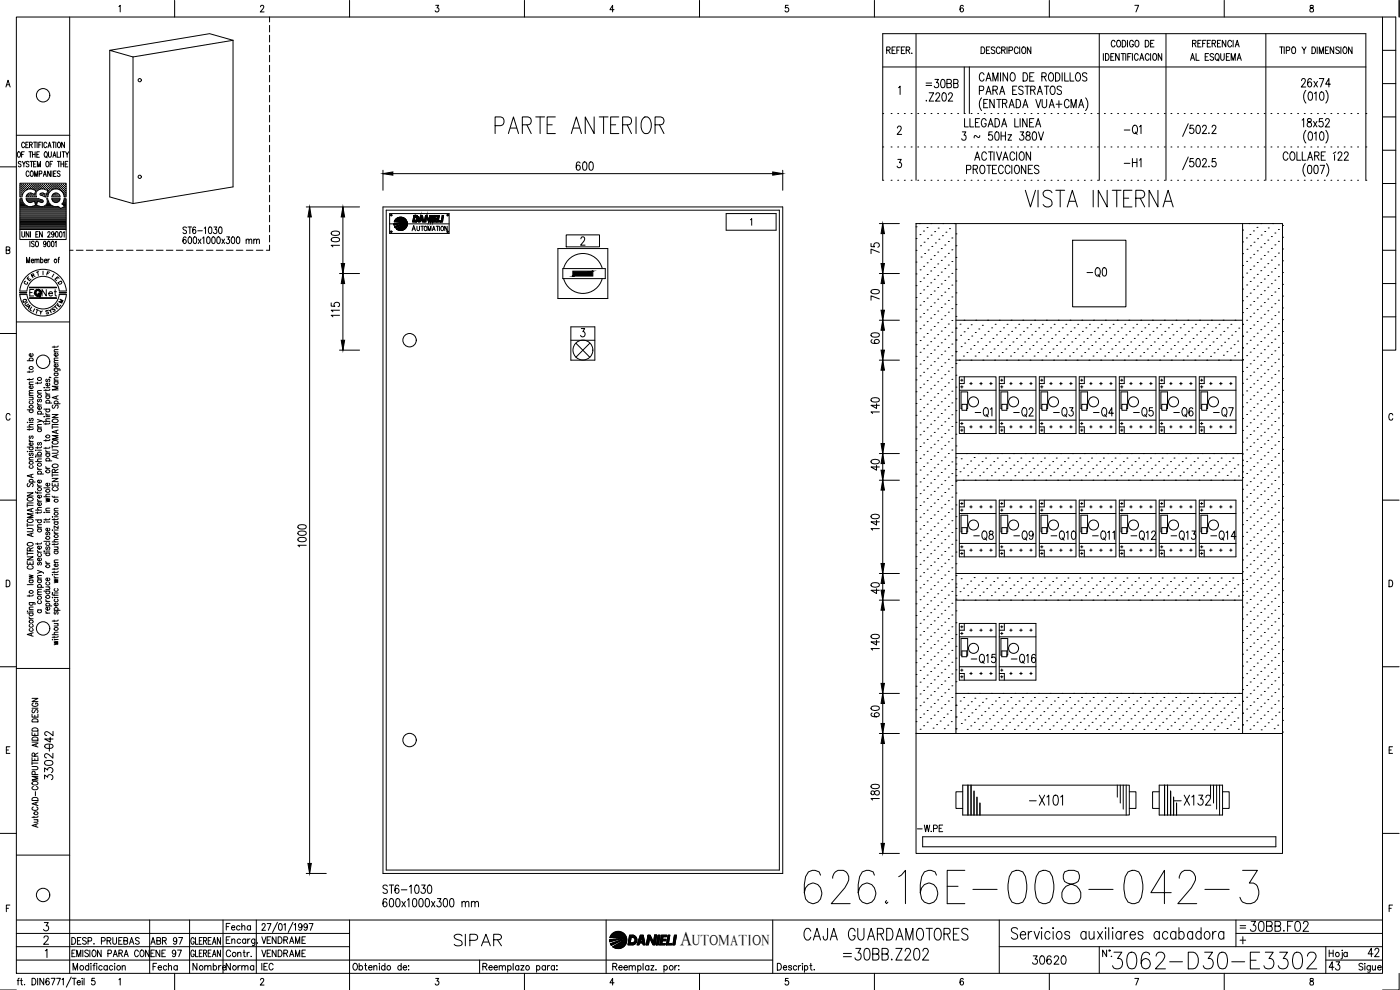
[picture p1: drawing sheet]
<svg xmlns="http://www.w3.org/2000/svg" width="420mm" height="297mm" viewBox="0 0 420 297" stroke-linecap="round" stroke-linejoin="round" font-family="sans-serif">
<defs><g id="words">
<text font-size="15" x="240.2" y="272.3">626.16E-008-042-3</text>
<g font-size="8.8">
<text x="147.5" y="41.3">PARTE ANTERIOR</text>
<text x="306.6" y="63.1">VISTA INTERNA</text>
<text x="332.7" y="291.7">3062-D30-E3302</text>
</g>
<g font-size="7.1">
<text x="135.1" y="285">SIPAR</text>
<text x="240.2" y="283.3">CAJA GUARDAMOTORES</text>
<text x="251.9" y="289.3">=30BB.Z202</text>
</g>
<text font-size="6.6" x="373.9" y="280.8">30BB.F02</text>
<g font-size="6.2">
<text x="336.2" y="41.6">-Q1</text>
<text x="324.9" y="84.3">-Q0</text>
<text x="291.4" y="126.3">-Q1</text>
<text x="303" y="126.3">-Q2</text>
<text x="315" y="126.3">-Q3</text>
<text x="327" y="126.3">-Q4</text>
<text x="339" y="126.3">-Q5</text>
<text x="351" y="126.3">-Q6</text>
<text x="363" y="126.3">-Q7</text>
<text x="291" y="163.3">-Q8</text>
<text x="303" y="163.3">-Q9</text>
<text x="314.3" y="163.3">-Q10</text>
<text x="338.3" y="163.3">-Q12</text>
<text x="350.3" y="163.3">-Q13</text>
<text x="362.3" y="163.3">-Q14</text>
<text x="290.3" y="200.4">-Q15</text>
<text x="302.3" y="200.4">-Q16</text>
<text x="16.9" y="235.3" transform="rotate(-90 16.9 235.3)">3302-</text>
<text x="307.6" y="242.7">-X101</text>
<text x="351.4" y="242.7">-X132</text>
<text x="308.7" y="290.7">30620</text>
<text x="397.6" y="292.5">43</text>
</g>
<text font-size="5.9" x="204.1" y="283.5">A</text>
<g font-size="5.7">
<text x="276.6" y="27.5">=30BB</text>
<text x="389.5" y="27.2">26x74</text>
<text x="389.5" y="39.2">18x52</text>
<text x="171.8" y="52.2">600</text>
<text x="336.2" y="51.2">-H1</text>
<text x="102.7" y="75.1" transform="rotate(-90 102.7 75.1)">100</text>
<text x="264.9" y="77.3" transform="rotate(-90 264.9 77.3)">75</text>
<text x="264.9" y="91.4" transform="rotate(-90 264.9 91.4)">70</text>
<text x="102.7" y="96.3" transform="rotate(-90 102.7 96.3)">115</text>
<text x="264.9" y="104.4" transform="rotate(-90 264.9 104.4)">60</text>
<text x="264.9" y="125.2" transform="rotate(-90 264.9 125.2)">140</text>
<text x="264.9" y="142.2" transform="rotate(-90 264.9 142.2)">40</text>
<text x="264.9" y="160.2" transform="rotate(-90 264.9 160.2)">140</text>
<text x="92.8" y="165.5" transform="rotate(-90 92.8 165.5)">1000</text>
<text x="264.9" y="179.2" transform="rotate(-90 264.9 179.2)">40</text>
<text x="264.9" y="196.1" transform="rotate(-90 264.9 196.1)">140</text>
<text x="264.9" y="216.3" transform="rotate(-90 264.9 216.3)">60</text>
<text x="16.9" y="225.8" transform="rotate(-90 16.9 225.8)">042</text>
<text x="264.9" y="241.3" transform="rotate(-90 264.9 241.3)">180</text>
<text x="113.6" y="269.2">ST6-1030</text>
<text x="113.6" y="273.4">600x1000x300 mm</text>
<text x="409.2" y="288.2">42</text>
</g>
<g font-size="5.3">
<text x="274.1" y="250.8">-W.PE</text>
<text x="44.1" y="284.7">ABR 97</text>
<text x="56.8" y="292.5">Nombre</text>
<text x="66.7" y="292.5">Norma</text>
</g>
<g font-size="4.9">
<text x="11.3" y="90">Net</text>
<text x="66.7" y="280.1">Fecha</text>
<text x="44.1" y="288.2">ENE 97</text>
<text x="77.3" y="288.2">VENDRAME</text>
<text x="77.3" y="292.1">IEC</text>
</g>
<text font-size="4.4" x="207.7" y="283.5">UTOMATION</text>
<g font-size="4">
<text x="7.1" y="85.4">E</text>
<text x="16.2" y="86.4">D</text>
<text x="5.6" y="92.1">Q</text>
<text x="6.3" y="92.8">U</text>
<text x="6.7" y="93.8">A</text>
<text x="10.6" y="95.6">Y</text>
<text x="16.6" y="92.1">M</text>
</g>
<g font-size="3.5">
<text x="12.7" y="83.6">F</text>
<text x="6" y="86.4">C</text>
<text x="370.8" y="279.8">=</text>
</g>
</g></defs>
<!-- layer: DCA_A3E2|CART -->
<g fill="none" stroke="#000" stroke-width=".3">
<path d="M4.9 5.1h410v286.9h-410zM20.9 5.1v286.9M35.7 2l.4-.4v2M52.4 .1v5M78.2 2.1l.3-.5 .5 .1 .2 .3-.3 .7-.8 .9h1.1M104.9 .1v5M130.8 1.6h.9l-.6 .8a.6 .6 0 0 1 .6 .9 .6 .6 0 0 1-1.1-.1M157.4 .1v5M184.3 2.9h-1.3l.9-1.3v2M209.9 .1v5M236.6 1.6h-.8l-.1 .8a.63 .63 0 0 1 .9 .1 .63 .63 0 0 1-.1 .9 .63 .63 0 0 1-.9-.2M262.4 .1v5"/>
<path d="M289.1 1.9l-.5-.3a1.12 1.12 0 0 0 .1 2 .56 .56 0 0 0 .5-.6 .56 .56 0 0 0-.5-.5 .56 .56 0 0 0-.6 .4M314.9 .1v5M340.6 1.6h1.1l-.8 2M367.4 .1v5M393.2 1.7v.6a.73 .73 0 0 1 .9 .4 .73 .73 0 0 1-.3 .9 .64 .64 0 0 1-.7-.7 .64 .64 0 0 1 .8-.5l.2-.7zM414.9 5.1h4v100h-4M414.9 15.1h4M419.9 .1v5M1.8 26.1l.6-2 .6 2M2 25.4h.8M414.9 35.1h4M414.9 25.1h4"/>
<path d="M0 50.1h4.9M4.9 40.6h16M5.4 45.6l.1-.1a.86 .86 0 0 1 .7 .9 .86 .86 0 0 1-.7 .8 1.2 1.2 0 0 1-.1-1.6zM6.1 56.9h.1M6.1 56.3h.1M6.1 55.7h.1M6.1 57.6h.1M6.1 58.2h.1M6.1 58.8h.1M6.1 59.8h.4M6.3 57.2h.1M6.3 56.6h.1"/>
<path d="M6.3 56h.1M6.3 55.3h.1M6.3 57.9h.1M6.3 58.5h.1M6.3 48.7a.41 .41 0 0 0-.6-.2 .41 .41 0 0 0 0 .6l.4 .2a.43 .43 0 0 1 .1 .7 .43 .43 0 0 1-.7-.2M6.3 55.2v.2M6.3 55.9v.1M6.3 56.5v.2M6.3 57.1v.2M6.3 57.8v.1M6.3 58.4v.2M6.5 46.3h.5"/>
<path d="M6.6 59.6h-.6v9.3h13.9v-9.3h-.6M6.6 56.9h.1M6.6 56.3h.1M6.6 55.7h.1M6.6 57.6h.1M6.6 58.2h.1M6.6 59.6l.2 .7M6.6 55.6v.1M6.6 56.2v.2M6.6 56.8v.2M6.6 57.5v.1M6.6 58.1v.2"/>
<path d="M6.7 48.4l.5 .8 .4-.8M6.8 58.3l-.2 .8M6.9 57.2h.2M6.9 56.6h.2M6.9 56h.2M6.9 55.3h.2M7 55.2v.2M7 55.9v.1M7 56.5v.2M7 57.1v.2M7.2 49.2v.9M7.2 56.9h.2"/>
<path d="M7.2 56.3h.2M7.2 55.7h.2M7.3 45.5h-.8v1.7M7.3 55.6v.1M7.3 56.2v.2M7.3 56.8v.2M7.4 43l-.3-.3a.86 .86 0 0 0-.6 .8 .86 .86 0 0 0 .6 .8l.3-.4M7.5 56.6h.2M7.5 56h.2M7.5 55.3h.2M7.6 55.2v.2M7.6 55.9v.1"/>
<path d="M7.6 56.5v.2M7.7 43.5h.5M7.8 59.6h3.7M7.9 59.6v.3M7.9 56.9h.1M7.9 56.3h.1M7.9 55.7h.1M7.9 55.6v.1M7.9 56.2v.2M7.9 56.8v.1M7.9 59.9l.5 .6 .5 .3 1.5-.4 .3 1.2-1.4 .4-1.2-.2M8 59.8h3.6"/>
<path d="M8 58.8h.1M8.2 56.9l-.9 .6-.5 .8M8.2 56.6h.1M8.2 56h.1M8.2 55.3h.1M8.2 58.5h.1M8.3 55.2v.2M8.3 55.9v.1M8.3 56.5v.2M8.3 58.4v.2M8.5 42.7h-.8v1.6h.8M8.5 56.3h.1"/>
<path d="M8.5 55.7h.1M8.5 58.8h.1M8.6 58.2h.1M8.6 55.6v.1M8.6 56.2v.2M8.6 58.2v.1M8.6 58.7v.2M8.7 48.7l-.3-.3-.6 .3 .2 .4 .7 .5-.3 .5-.6-.3M8.7 45.5h.8M8.7 51.7a.47 .47 0 0 0-.6-.4 .47 .47 0 0 0-.3 .6v.4a.47 .47 0 0 0 .3 .6 .47 .47 0 0 0 .6-.3M8.8 56.6h.2M8.8 56h.2"/>
<path d="M8.8 55.3h.2M8.8 58.5h.2M8.8 43.5l.8-.1v-.7h-.8v1.6M8.9 55.2v.2M8.9 55.9v.1M8.9 56.5v.1M8.9 58.4v.2M9 48.4h.9M9.1 45.5v1.7M9.1 56.3h.2M9.1 55.7h.2M9.1 58.2h.2"/>
<path d="M9.1 58.8h.2M9.2 55.6v.1M9.2 56.2v.2M9.2 58.1v.2M9.2 58.7v.2M9.3 43.5l.4 .8M9.4 51.3a.86 .86 0 0 1 .6 .8 .86 .86 0 0 1-.6 .8 1.14 1.14 0 0 1 0-1.6zM9.4 58l-.9 .1-.6 1M9.4 48.4v1.7M9.4 56.6h.2M9.4 56h.2M9.4 55.3h.2"/>
<path d="M9.4 58.5h.2M9.5 55.2v.2M9.5 55.9v.1M9.5 56.5v.1M9.5 58.4v.2M9.7 46.3h.8M9.7 45.5v1.7M9.8 56.3h.1M9.8 55.7h.1M9.8 58.8h.1M9.8 56.8l-.7-.1-1 .2M9.8 56.8l1 .3-.4 1.2-1-.3"/>
<path d="M9.8 55.6v.1M9.8 56.2v.2M9.8 58.2v.1M9.8 58.7v.2M10.1 42.7h.8M10.1 49.2h.4M10.1 56.6h.1M10.1 56h.1M10.1 55.3h.1M10.1 58.5h.1M10.2 55.2v.2M10.2 55.9v.1"/>
<path d="M10.2 56.5v.2M10.2 58.4v.2M10.4 52.9v-1.6l.4 1.6 .5-1.6v1.6M10.4 56.3h.1M10.4 55.7h.1M10.4 58.8h.1M10.5 55.6v.1M10.5 56.2v.2M10.5 56.8v.1M10.5 58.7v.2M10.5 42.7v1.6M10.5 58.2h.1"/>
<path d="M10.5 45.5v1.7M10.7 56.6h.2M10.7 56h.2M10.7 55.3h.2M10.8 55.2v.2M10.8 55.9v.1M10.8 56.5v.2M10.8 48.4h-.7v1.7h.7M10.8 57.2h.1M11 46.3h.5M11 56.9h.2M11 56.3h.2"/>
<path d="M11 55.7h.2M11.1 55.6v.1M11.1 56.2v.2M11.1 56.8v.2M11.1 42.7v1.6M11.2 50.1v-1.7l.5 1.7 .4-1.7v1.7M11.3 56.6h.2M11.3 56h.2M11.3 55.3h.2M11.4 55.2v.2M11.4 55.9v.1M11.4 56.5v.2"/>
<path d="M11.5 59.6l1.4 .5v.5l-.3 .1M11.6 43.5h.5M11.7 56.3h.1M11.7 55.7h.1M11.7 55.6v.1M11.7 56.2v.2M11.8 52.1h.7v-.7l-.7-.1v1.6M11.8 45.5h-.8v1.7h.8M12 56.6h.1M12 56h.1M12 55.3h.1M12.1 55.2v.2"/>
<path d="M12.1 55.9v.1M12.1 56.5v.2M12.3 56.3h.1M12.3 55.7h.1M12.3 58.2h.1M12.4 55.6v.1M12.4 56.2v.2M12.4 58.1v.2M12.4 42.7h-.8v1.6M12.6 56.6h.2M12.6 56h.2M12.6 55.3h.2"/>
<path d="M12.6 58.5h.2M12.7 42.7v1.6M12.7 55.2v.2M12.7 55.9v.1M12.7 56.5v.1M12.7 58.4v.2M13 56.3h.1M13 55.7h.1M13 58.2h.1M13 52.9l.5-1.6 .4 1.6M13 55.6v.1M13 56.2v.2"/>
<path d="M13 58.1v.2M13.1 58l-.4-.1a.45 .45 0 0 0-.5 .1 .45 .45 0 0 0-.1 .5l1.5 .6h.7M13.2 52.4h.6M13.3 56.6h.1M13.3 56h.1M13.3 55.3h.1M13.3 58.5h.1M13.3 55.2v.2M13.3 55.9v.1M13.3 56.5v.2M13.3 58.4v.2M13.4 56.8l1 .3-.4 1.2-1-.3"/>
<path d="M13.5 56.8a1.8 1.8 0 0 0-2.1 .3 1.8 1.8 0 0 0-.4 2h-3.2M13.5 45.6l.1-.1a.86 .86 0 0 1 .6 .9 .86 .86 0 0 1-.6 .8 1.09 1.09 0 0 1-.1-1.6zM13.6 56.3h.1M13.6 55.7h.1M13.6 58.8h.1M13.6 55.6v.1M13.6 56.2v.2M13.6 58.7v.2M13.8 46.9l.3 .5M13.9 56.6h.2M13.9 56h.2M13.9 55.3h.2"/>
<path d="M13.9 58.5h.2M14 48.5l.1-.1a.86 .86 0 0 1 .6 .8 .86 .86 0 0 1-.6 .9 1.2 1.2 0 0 1-.1-1.6zM14 55.2v.2M14 55.9v.1M14 56.5v.2M14 58.4v.2M14 59.6h.3M14 59.6a1.67 1.67 0 0 1-.3 1.9 1.67 1.67 0 0 1-1.9 .3l-.8-.2 .3-1.2 .9 .3M14.1 43a.47 .47 0 0 0-.6-.3 .47 .47 0 0 0-.3 .6v.4a.47 .47 0 0 0 .3 .6 .47 .47 0 0 0 .6-.4M14.2 58.8h.1M14.2 56.9h.2M14.2 56.3h.2"/>
<path d="M14.2 55.7h.2M14.2 58.2h.2M14.3 55.6v.1M14.3 56.2v.2M14.3 56.8v.2M14.3 58.1v.2M14.3 59.6l.2 .7M14.4 57.6h.1M14.4 44.3l.5-1.6 .4 1.6M14.5 57.2h.2M14.5 56.6h.2M14.5 56h.2"/>
<path d="M14.5 55.3h.2M14.5 57.9h.1M14.6 45.5v1.4l.3 .3 .5-.5v-1.2M14.6 43.8h.6M14.6 55.2v.2M14.6 55.9v.1M14.6 56.5v.2M14.6 57.1v.2M14.6 57.8h.1M14.9 56.9h.1M14.9 56.3h.1M14.9 55.7h.1"/>
<path d="M14.9 55.6v.1M14.9 56.2v.2M14.9 56.8v.2M15 49.2h.5M15.1 51.3v1.6l-.8-1.6v1.6M15.2 56.6h.1M15.2 56h.1M15.2 55.3h.1M15.2 55.2v.2M15.2 55.9v.1M15.2 56.5v.2M15.5 56.3h.1"/>
<path d="M15.5 55.7h.1M15.5 59.6h2.5M15.5 56.8l.1 .1M15.5 55.6v.1M15.5 56.2v.2M15.6 59.6v.3M15.6 51.3v1.6M15.6 59.9a1.23 1.23 0 0 0 1.2 .9 1.23 1.23 0 0 0 1.2-.9M15.7 59.8h2.2M15.7 42.7h.8M15.8 48.4h-.8v1.7M15.8 56.6h.2"/>
<path d="M15.8 56h.2M15.8 55.3h.2M15.9 47.2l.4-1.7 .5 1.7M15.9 55.2v.2M15.9 55.9v.1M15.9 56.5v.2M16 58.5l-.1 .1M16 46.6h.6M16.1 42.7v1.6M16.1 52.1h.5M16.1 56.3h.2M16.1 55.7h.2"/>
<path d="M16.1 58.8h.2M16.2 55.6v.1M16.2 56.2v.2M16.2 58.2v.1M16.2 58.7v.2M16.3 58.2h.1M16.4 56.6h.2M16.4 56h.2M16.4 55.3h.2M16.4 58.5h.2M16.5 55.2v.2M16.5 55.9v.1"/>
<path d="M16.5 56.5v.1M16.5 58.4v.2M16.8 42.7v1.6M16.8 56.3h.1M16.8 55.7h.1M16.8 58.2h.1M16.8 58.8h.1M16.8 55.6v.1M16.8 56.2v.2M16.8 58.1v.2M16.8 58.7v.2M16.8 51.3h-.7v1.6h.7"/>
<path d="M17.1 56.6h.1M17.1 56h.1M17.1 55.3h.1M17.1 58.5h.1M17.1 45.5v1.7h.8M17.1 55.2v.2M17.1 55.9v.1M17.1 56.5v.1M17.1 58.4v.2M17.2 48.4h.8M17.4 56.3h.1M17.4 55.7h.1"/>
<path d="M17.4 58.8h.1M17.4 42.7h.2a.86 .86 0 0 1 .6 .8 .86 .86 0 0 1-.6 .8 1.2 1.2 0 0 1-.2-1.6zM17.4 55.6v.1M17.4 56.2v.2M17.4 58.7v.2M17.6 48.4v1.7M17.7 56.6h.2M17.7 56h.2M17.7 55.3h.2M17.8 55.2v.2M17.8 55.9v.1M17.8 56.5v.2"/>
<path d="M17.9 58.8l.1 .3h-2.5a1.25 1.25 0 0 1 1.1-1.2 1.25 1.25 0 0 1 1.4 .9M18 59.6l-.1 .3M18 51.5l-.5-.2-.3 .2v.3a.7 .7 0 0 1 .7 1.1h-.4l-.3-.2M18 56.9h.2M18 56.3h.2M18 55.7h.2M18.1 55.6v.1M18.1 56.2v.2M18.1 56.8v.2M18.2 45.5v1.7M18.3 49.2h.8M18.3 48.4v1.7"/>
<path d="M18.3 56.6h.2M18.3 56h.2M18.3 55.3h.2M18.4 57.1l.1 .1M18.4 55.2v.2M18.4 55.9v.1M18.4 56.5v.2M18.6 45.5h.9M18.7 56.9h.1M18.7 56.3h.1M18.7 55.7h.1M18.7 57.5l.1 .1"/>
<path d="M18.7 55.6v.1M18.7 56.2v.2M18.7 56.8v.2M19 57.2h.1M19 56.6h.1M19 56h.1M19 55.3h.1M19 57.9h.1M19 45.5v1.7M19 55.2v.2M19 55.9v.1M19 56.5v.2"/>
<path d="M19 57.1v.2M19 57.8v.1M19.1 58.3l.2 .8h.6v-4.1h-13.9v4.1h.6M19.1 48.4v1.7M19.1 58.3a2.47 2.47 0 0 0-2.7-1.6 2.47 2.47 0 0 0-2.1 2.4M19.2 59.6l-.1 .7M19.3 56.9h.1M19.3 56.3h.1M19.3 55.7h.1M19.3 57.6h.1M19.3 58.2h.1M19.3 58.8h.1"/>
<path d="M19.3 42.7v1.6l-.8-1.6v1.6M19.3 55.6v.1M19.3 56.2v.2M19.3 56.8v.2M19.3 57.5v.1M19.3 58.1v.2M19.3 58.7v.2M19.3 59.8h.5M19.6 49.2h.5M19.6 57.2h.2M19.6 56.6h.2M19.6 56h.2"/>
<path d="M19.6 55.3h.2M19.6 57.9h.2M19.6 58.5h.2M19.7 45.5l.5 .8 .4-.8M19.7 55.2v.2M19.7 55.9v.1M19.7 56.5v.2M19.7 57.1v.2M19.7 57.8v.1M19.7 58.4v.2M20.2 46.3v.9M20.4 48.4h-.8v1.7h.8"/>
<path d="M414.9 55.1h4M414.9 45.1h4M1.9 75h.9l.1-.7-1-.2v2l1-.2v-.7l-.3-.2M6 68.9v3h13.9v-3M6.1 64.5h13.7M6.1 64.2h13.7M6.1 63.9h13.7M6.1 63.6h13.7M6.1 63.3h13.7M6.1 62.9h13.7M6.1 62.6h12M6.1 62.3h11.7"/>
<path d="M6.1 62h2.2M6.1 61.7h1.6M6.1 61.4h1.2M6.1 61h.9M6.1 60.7h.7M6.1 60.4h.5M6.1 60.1h.5M6.1 64.8h13.7M6.1 65.2h13.7M6.1 65.5h13.7M6.1 65.8h13.7M6.1 66.1h13.7"/>
<path d="M6.1 66.4h13.7M6.1 66.7h13.7M6.1 67.1h13.7M6.1 67.4h13.7M6.1 67.7h13.7M6.1 68h13.7M6.1 68.4h13.7M6.1 68.7h13.7M6.6 69.5v1.4l.3 .2 .4-.2 .1-1.4M6.8 60.4l.5 .8 .9 .6M8 78.9v-1.7l.4 1.7 .5-1.7v1.7M8.1 60.1h4.5"/>
<path d="M8.4 60.4h1.6M8.7 69.5v1.6l-.9-1.6v1.6M9 72.4v1.6M9.1 69.5v1.6M9.4 78.2h.7l-.1-.4a.5 .5 0 0 0-.6 .5 .5 .5 0 0 0 .6 .5l.1-.2M9.8 62h2.1M10.2 72.6l-.2-.2-.6 .2 .1 .3 .7 .5v.5l-.5 .1-.3-.2M10.5 78l.1-.2h.4l.1 1.1M10.5 77.8v1.1M10.5 60.4h.6M10.5 60.7h.6M10.6 61h.4"/>
<path d="M10.7 61.7h.3M10.7 61.4h.2M10.8 70.3h.4M10.8 72.5l.2-.1a.86 .86 0 0 1 .6 .8 .86 .86 0 0 1-.6 .8 1.2 1.2 0 0 1-.2-1.5zM11.1 78l.2-.2h.4v1.1M11.5 69.5h-.7v1.6h.7M11.6 60.4h1.3M12.2 78l.1-.2a.5 .5 0 0 1 .6 .5 .5 .5 0 0 1-.6 .5l-.1-.2M12.2 77.2v1.7M12.2 60.7l.4 .1M12.7 69.5v1.6l-.8-1.6v1.6M13.2 62h2.8"/>
<path d="M13.3 78.2h.8l-.2-.4a.5 .5 0 0 0-.6 .5 .5 .5 0 0 0 .6 .5l.2-.2M13.8 61.7h1.6M13.8 72.9l-.2 .4a.46 .46 0 0 1-.6-.4 .46 .46 0 0 1 .6-.4l.2 1.2-.3 .3-.4-.2M14 61.4h1M14.2 61h.5M14.3 60.7h.2M14.4 60.4h.1M14.4 69.9l.2-.4 .4 .2v.4l-.7 1h.8M14.4 72.5l.2-.1a.96 .96 0 0 1 0 1.6l-.4-.7zM14.4 77.8v1.1M14.5 60.4l.2 .4a2.82 2.82 0 0 0 2.9 1.2l.6 .6 1.1-.6M14.9 77.8h-.3l-.2 .4"/>
<path d="M15.6 72.5l.1-.1a.96 .96 0 0 1 0 1.6l-.3-.7zM15.8 60.1h1.9M16.1 60.4h1.4M16.2 70l-.2 .4a.42 .42 0 0 1-.5-.4 .42 .42 0 0 1 .7-.2v1.1l-.3 .2-.4-.2M16.6 72.7l.2-.3v1.6M16.8 69.6l.2-.1a.96 .96 0 0 1 0 1.6l-.3-.2zM17.4 77.8h.4M17.9 77.2h-.3v1.7M18 69.6l.2-.1a.96 .96 0 0 1 0 1.6l-.3-.2zM18.3 62.6h1.5M18.6 61.2l.7 .7M18.8 61h1"/>
<path d="M18.9 62.3h.9M18.9 61.4h.9M19 69.8l.3-.3v1.6M19 60.7h.8M19.1 60.4l-.5 .8M19.2 61.7h.6M19.2 60.4h.6M19.3 60.1h.5M19.4 62h.4M414.9 75.1h4M414.9 65.1h4M4.9 96.6h16"/>
<path d="M5.9 87.3a7 7 0 0 1 7-6.5 7 7 0 0 1 7 6.5M5.9 88.3a7 7 0 0 0 7 6.5 7 7 0 0 0 7-6.5M8.1 87.3a4.9 4.9 0 0 1 4.8-4.4 4.9 4.9 0 0 1 4.9 4.4M8.1 88.3a4.9 4.9 0 0 0 4.8 4.4 4.9 4.9 0 0 0 4.9-4.4M8.8 86.2h8.2v.1h-8.2M8.8 89.4h8.2v.1h-8.2zM8.9 86.3h8M8.9 89.4h8M10.1 86.9h-1.2v1.9M15.2 93.3l.2 .5M15.3 92.7l-.1 .6-.6-.3M414.9 95.1h4"/>
<path d="M414.9 85.1h4M0 100.1h4.9M8.2 108.2h1.7M8.8 111.3v.5M8.8 113.6v.5M8.8 119.2h1.1M8.8 118.6h1.1M8.8 115.4h1.1M9 108.2a.55 .55 0 0 1 .3-.9 .55 .55 0 0 1 .6 .7l-.2 .2M9.6 119.2l.3 .3v.4l-1.1 .1M9.7 115.8l.2 .1a.52 .52 0 0 1-.6 .7 .52 .52 0 0 1-.4-.7l.4-.1v.8M9.7 106.1l.2 .1a.51 .51 0 0 1-.5 .7 .51 .51 0 0 1-.5-.7l.4-.1v.8"/>
<path d="M9.9 117.9l-1.1 .1v.3l.3 .3M9.9 117.2h-1.1v.3l.3 .4M9.9 114.6l-1.1 .1v.3l.3 .4M9.9 113.5l-.3 .4h-1.4M9.9 111.2l-.3 .4h-1.4M11.3 114.7v.5M11.3 118h1.1M11.5 119.8l-.2 .3 .2 .5 .4-.7h.5v.4l-.2 .3M12.4 117.2h-1.1v.4l.3 .4M12.4 114.6v.3l-1.7 .1M13.3 116.4h.1M13.8 117.7v.4l.5 .2"/>
<path d="M13.8 116.9v.4M13.8 118.8h1.1M13.8 118.3h1.1M13.8 116.3h1.1M14 118.8l-.2 .1a.52 .52 0 0 0 .6 .7 .52 .52 0 0 0 .3-.8M14 113.8l-.2 .2 .2 .5 .4-.7h.5v.4l-.2 .3M14.7 115l.2 .1a.52 .52 0 0 1-.5 .7 .52 .52 0 0 1-.5-.8h.4v.8M14.9 113.2v.2v-.2l.4 .2M14.9 116.8v.3h-1.7M16.3 110.6l1.6 .1v.5M16.3 103.8v.5M16.3 114.5h1.1"/>
<path d="M16.3 114.1h1.1M16.3 112h1.1M16.3 108.9h1.1M16.3 105.6h1.1M16.5 114.5l-.2 .2a.53 .53 0 0 0 .5 .7 .53 .53 0 0 0 .6-.7l-.2-.2M16.5 112l-.2 .1a.53 .53 0 0 0 .5 .7 .53 .53 0 0 0 .6-.7l-.2-.1M16.5 110.6a.55 .55 0 0 0 .3 1 .55 .55 0 0 0 .6-.7l-.2-.3M16.8 118.9v.7M17.2 109.3l.2 .2a.51 .51 0 0 1-.5 .7 .51 .51 0 0 1-.5-.8l.4-.1v.8M17.2 106l.2 .2a.52 .52 0 0 1-.5 .7 .52 .52 0 0 1-.5-.8l.4-.1v.9M17.4 118.7l-1.7 .6 1.7 .5M17.4 115.9h-1.7l1.7 .5-1.7 .6h1.7"/>
<path d="M17.4 113.3l-1.1 .1v.3l.3 .4M17.4 108.1l-1.1 .1v.4l.3 .3M17.4 107.4l-1.1 .1v.3l.3 .3M17.4 104.9h-1.1v.4l.3 .3M17.4 103.8l-.3 .3h-1.4M3 124.5a.61 .61 0 0 0-.7-.4 .61 .61 0 0 0-.5 .7v.5a.61 .61 0 0 0 .5 .7 .61 .61 0 0 0 .7-.4M8.2 135.5h.1zM8.2 126.7h.1zM8.2 128.1h1.7M8.2 134.1h1.7M8.2 123h1.7M8.8 131.9v.3l.5 .2"/>
<path d="M8.8 128.6v.5M8.8 138h1.1M8.8 135.5h1.1M8.8 132.4h1.1M8.8 126.7h1.1M9 139.7l-.2 .2a.53 .53 0 0 0 .6 .6 .53 .53 0 0 0 .5-.6l-.2-.2M9 136l-.2 .2v.4h.4l.2-.6h.3l.2 .2-.2 .5M9 134.1l-.2 .2a.51 .51 0 0 0 .6 .7 .51 .51 0 0 0 .3-.9M9 130.8l-.2 .3v.4h.4l.2-.6 .3-.1 .2 .3-.2 .5M9 125.5l-.2 .3v.4h.4l.2-.6 .3-.1 .2 .3-.2 .5M9 123l-.2 .1a.51 .51 0 0 0 .6 .7 .51 .51 0 0 0 .3-.8M9 120.4a.55 .55 0 0 0 .3 .9 .55 .55 0 0 0 .6-.7l-.2-.2"/>
<path d="M9.7 132.9l.2 .1a.52 .52 0 0 1-.6 .7 .52 .52 0 0 1-.4-.8h.4v.8M9.9 137.2l-1.1 .1v.4l.3 .3M9.9 128.6l-.3 .3h-1.4M9.9 127.4l-1.1 .1v.3l.3 .3M10.7 137.1h.1zM10.7 135.1h.1zM10.7 138.5h1.7M10.7 136.6h1.7M11.3 125.8l1.1 .5-1.1 .4M11.3 120.9v.4l.5 .2M11.3 134.1v.5M11.3 137.1h1.1"/>
<path d="M11.3 135.1h1.1M11.3 128.7h1.1M11.3 128.2h1.1M11.3 124.2h1.7M11.3 121.5h1.1M11.5 136.6a.51 .51 0 0 1 0-.8 .51 .51 0 0 1 .7 0 .51 .51 0 0 1 0 .8M11.5 132.7l-.2 .3v.5h.4l.2-.7 .3-.1 .2 .3-.2 .5M11.5 128.7a.49 .49 0 0 0 0 .7 .49 .49 0 0 0 .7 0 .49 .49 0 0 0 0-.7M11.5 124.2a.51 .51 0 0 1 0-.7 .51 .51 0 0 1 .7 0 .51 .51 0 0 1 0 .7M12.2 121.9a.5 .5 0 0 1 .1 .8 .5 .5 0 0 1-.8 0 .5 .5 0 0 1 .1-.8h.2v.9M12.4 137.7l-1.1 .1v.3l.3 .4M12.4 134l-.3 .4h-1.4"/>
<path d="M12.4 127.4h-1.1v.4l.3 .4M12.4 126.3l.6 .2v.3M13.2 125h.1zM13.2 126.4h1.7M13.2 122.8h1.7M13.8 140v.3l.5 .2M13.8 135.1v.3l.5 .2M13.8 123.9v.4l.5 .2M13.8 126.9v.5M13.8 131.9v.5M13.8 134.2v.5M13.8 138.3h1.7"/>
<path d="M13.8 136.1h1.1M13.8 135.6h1.1M13.8 125h1.1M13.8 124.5h1.1M13.8 120.9h1.7M14 138.3l-.2-.1a.52 .52 0 0 1 .6-.8 .52 .52 0 0 1 .3 .9M14 136.1l-.2 .2a.52 .52 0 0 0 .6 .7 .52 .52 0 0 0 .3-.9M14 122.8a.49 .49 0 0 0 0 .7 .49 .49 0 0 0 .7 0 .49 .49 0 0 0 0-.7M14 120.9l-.2-.1a.52 .52 0 0 1 .6-.7 .52 .52 0 0 1 .3 .8M14.9 134.1v.3l-1.7 .1M14.9 131.8l-.3 .4h-1.4M14.9 126.9l-.3 .3h-1.4"/>
<path d="M14.9 125.6l-1.1 .1v.4l.3 .3M15.7 135h1.2l.5 .5v.3l-.5 .2h-1.2M15.7 124.4h1.7l-1.7 .9h1.7M15.7 128.1h1.7M15.7 127.6v1M15.7 133.5v1M15.7 134h1.7M15.7 127.4h1.7M15.7 139.5a.88 .88 0 0 1 1.1-.3 .88 .88 0 0 1 .6 .9 .89 .89 0 0 1-1 .3 .89 .89 0 0 1-.7-.9zM15.7 132.4a.88 .88 0 0 1 1.1-.3 .88 .88 0 0 1 .6 .9 .88 .88 0 0 1-1.1 .3 .88 .88 0 0 1-.6-.9zM15.7 126a.88 .88 0 0 1 1-.3 .88 .88 0 0 1 .7 .8 .88 .88 0 0 1-1 .4 .88 .88 0 0 1-.7-.9zM15.9 121.5l-.2 .4 .2 .6 .4-.1 .4-.7h.7v.5l-.2 .3"/>
<path d="M16.3 121.1h1.7M16.5 121.1l-.2-.1a.51 .51 0 0 1 .6-.7 .51 .51 0 0 1 .3 .8M16.8 129.2v.7M16.8 136.6v.7M17.4 136.4l-1.7 .6 1.7 .5M17.4 130.7h-1.7l1.7 .5-1.7 .6h1.7M17.4 129l-1.7 .6 1.7 .5M418 124.5a.61 .61 0 0 0-.7-.4 .61 .61 0 0 0-.5 .7v.5a.61 .61 0 0 0 .5 .7 .61 .61 0 0 0 .7-.4M0 150.1h4.9M8.2 158.6h1.2l.5 .4v.3l-.5 .2h-1.2M8.2 147.9h1.7l-1.7 .9h1.7M8.2 151.2v.9"/>
<path d="M8.2 157v1M8.2 157.6h1.7M8.2 151.6h1.7M8.2 150.9h1.7M8.3 155.9a.89 .89 0 0 1 1-.3 .89 .89 0 0 1 .6 .9 .88 .88 0 0 1-1.1 .3 .88 .88 0 0 1-.5-.9zM8.3 149.5a.88 .88 0 0 1 1-.3 .88 .88 0 0 1 .6 .9 .88 .88 0 0 1-1.1 .3 .88 .88 0 0 1-.5-.9zM8.4 145.1l-.2 .3 .2 .6 .4-.1 .4-.7h.7v.5l-.2 .3M8.8 144.6h1.7M9 144.6a.55 .55 0 0 1 .3-.9 .55 .55 0 0 1 .6 .7l-.2 .2M9.4 142.4v.8M9.4 152.7v.7M9.9 159.9l-1.7 .6 1.7 .5"/>
<path d="M9.9 154.2h-1.7l1.7 .5-1.7 .6h1.7M9.9 152.5l-1.7 .6 1.7 .5M9.9 142.3l-1.7 .5 1.7 .5M10.7 147.5l.3 .4h1.4M10.7 156h1.7M10.7 153.1h1.7M11.3 149.8v.3l.5 .3M11.3 145.3v.4l.5 .2M11.3 140.2v.4l.5 .2M11.3 147.6v.5M11.3 153.6v.5M11.3 158.7h1.1"/>
<path d="M11.3 158.2h1.1M11.3 150.4h1.1M11.3 145.9h1.1M11.3 142.2h1.7M11.3 140.8h1.1M11.5 158.7a.51 .51 0 0 0 0 .8 .51 .51 0 0 0 .7 0 .51 .51 0 0 0 0-.8M11.5 156a.51 .51 0 0 0 0 .7 .51 .51 0 0 0 .7 0 .51 .51 0 0 0 0-.7M11.5 142.2a.51 .51 0 0 1 0-.7 .51 .51 0 0 1 .7 0 .51 .51 0 0 1 0 .7M12.2 150.8a.5 .5 0 0 1 .1 .8 .5 .5 0 0 1-.8 0 .5 .5 0 0 1 .1-.8h.2v.9M12.2 148.6l.2 .1a.53 .53 0 0 1-.6 .7 .53 .53 0 0 1-.4-.8h.4v.8M12.2 144a.5 .5 0 0 1 0 .7 .5 .5 0 0 1-.7 .1 .5 .5 0 0 1-.1-.7l.4-.1v.9M12.4 157.4l-1.1 .1v.4l.3 .3"/>
<path d="M12.4 153.5l-.3 .4h-1.4M12.4 152.3h-1.1v.4l.3 .4M13.2 156.6h.1zM13.2 153.7h.1zM13.2 149h1.7M13.2 146.4h1.7M13.8 149.5l1.1 .3-1.1 .2 1.1 .3-1.1 .3M13.8 156.6h1.1M13.8 155.6v.6M13.8 153.7h1.1M13.8 153.3h1.1M13.8 140.5h1.1"/>
<path d="M14 159.7l-.2 .3v.4h.4l.2-.6 .3-.1 .2 .3-.2 .5M14.7 158.5l.2 .1a.53 .53 0 0 1-.6 .7 .53 .53 0 0 1-.4-.8h.4v.8M14.7 145l.2 .1a.52 .52 0 0 1-.5 .7 .52 .52 0 0 1-.5-.7l.4-.1v.8M14.9 155.6l-.3 .3h-1.4M14.9 152.5l-1.1 .1v.3l.3 .4M14.9 148.3l-1.1 .1v.3l.3 .3M15.7 159h.1zM15.7 155.1h.1zM15.7 148.8l.3 .4h1.4M15.7 144.9v.9h1.7v-.9M15.7 143.5h1.7l-1.7 1h1.7M15.7 142.5h1.7"/>
<path d="M15.7 142.1v.9M16.1 146.2a.54 .54 0 0 0-.4 .7 .54 .54 0 0 0 .6 .4h.5a.54 .54 0 0 0 .6-.4 .54 .54 0 0 0-.4-.7M16.3 159.5v.3l.5 .2M16.3 156.6h1.1M16.3 153.3h1.1M16.3 148.9v.5M16.3 155.6v.5M16.3 159h1.1M16.3 155.1h1.1M16.5 156.6a.55 .55 0 0 0 .3 .9 .55 .55 0 0 0 .6-.7l-.2-.2M16.5 141.8l-.1-.8-.6-.1-.1 .9h1.7M16.5 145.3v.5"/>
<path d="M17.4 157.8v.8l-1.1-.8v.8M17.4 155.6l-.3 .3h-1.4M17.4 152.5l-1.1 .1v.3l.3 .4M17.4 140.8l-.9 .5M414.9 150.1h5M1.9 174.1a1 1 0 0 1 1.1 1 1 1 0 0 1-1.1 1zM8.2 168.4v.9h1.7v-.9M8.2 167.1h1.7l-1.7 .9h1.7M8.2 175.4h1.7M8.2 166.1h1.7M8.2 165.6v.9M8.3 163a.88 .88 0 0 1 1-.3 .88 .88 0 0 1 .6 .9 .88 .88 0 0 1-1.1 .3 .88 .88 0 0 1-.5-.9z"/>
<path d="M8.6 169.7a.53 .53 0 0 0-.4 .7 .53 .53 0 0 0 .6 .4h.5a.53 .53 0 0 0 .6-.4 .53 .53 0 0 0-.4-.7M8.8 172.5l1.1 .2-1.1 .3 1.1 .3-1.1 .3M8.8 178.5v.5M8.8 174.1h1.1M9 174.1l-.2 .1a.53 .53 0 0 0 .6 .7 .53 .53 0 0 0 .5-.7l-.2-.1M9 165.3l-.1-.8h-.6l-.1 .8h1.7M9 168.8v.5M9.4 160.1v.7M9.9 178.5l-.3 .3h-1.4M9.9 164.3l-.9 .5M11.3 171.1l1.1 .5-1.1 .4M11.3 165.1v.4l.5 .2"/>
<path d="M11.3 178.4h1.1M11.3 176.2h1.7M11.3 174h1.1M11.3 173.5h1.1M11.3 165.7h1.1M11.3 162.9v.5M11.5 176.2l-.2-.1a.52 .52 0 0 1 .6-.7 .52 .52 0 0 1 .3 .8M11.5 174a.51 .51 0 0 0 0 .7 .51 .51 0 0 0 .7 0 .51 .51 0 0 0 0-.7M11.5 168.7l-.2 .3 .2 .5 .4-.7h.5v.4l-.2 .3M11.5 166.1a.51 .51 0 0 0 0 .7 .51 .51 0 0 0 .7 0 .51 .51 0 0 0 0-.7M12.2 167.4a.5 .5 0 0 1 .1 .8 .5 .5 0 0 1-.8 0 .5 .5 0 0 1 .1-.8h.2v.9M12.2 163.9a.5 .5 0 0 1 .1 .7 .5 .5 0 0 1-.8 0 .5 .5 0 0 1 .1-.7h.2v.8"/>
<path d="M12.4 177.6l-1.1 .1v.3l.3 .4M12.4 176.8l-1.1 .1v.4l.3 .3M12.4 172.7h-1.1v.4l.3 .4M12.4 171.6l.6 .2v.3M12.4 162.8v.3l-1.7 .1M13.2 165.3h.1zM13.2 177.4h1.7M13.2 165.9h1.7M13.2 162.4h1.7M13.8 179.9v.3l.5 .3M13.8 168.4v.4l.5 .2M13.8 176.1h1.1"/>
<path d="M13.8 169h1.1M13.8 165.3h1.1M14 177.4l-.2 .1a.52 .52 0 0 0 .6 .7 .52 .52 0 0 0 .3-.8M14 174.7l-.2 .1a.52 .52 0 0 0 .6 .8 .52 .52 0 0 0 .3-.9M14 165.9l-.2 .2a.53 .53 0 0 0 .6 .6 .53 .53 0 0 0 .5-.6l-.2-.2M14 164.1l-.2 .3 .2 .5 .4-.7h.5v.4l-.2 .3M14 162.8a.55 .55 0 0 0 .3 1 .55 .55 0 0 0 .6-.7l-.2-.3M14.6 176.1l.3 .4v.3l-1.1 .1M14.7 173.4l.2 .2a.52 .52 0 0 1-.6 .7 .52 .52 0 0 1-.4-.8l.4-.1v.9M15.7 179.3h.1zM15.7 178.3l.3 .3h1.4M15.7 162.6h1.7"/>
<path d="M15.7 178h.1M15.7 172.3v.2zM16.3 173.8l1.1 .3-1.1 .2 1.1 .3-1.1 .3M16.3 172.8v.4l.5 .2M16.3 165.3h1.1M16.3 163.1v.5M16.3 170.5v.5M16.3 171.4v.5M16.3 178.3v.5M16.3 179.3h1.1M16.3 177.9h1.1M16.3 173.4h1.1"/>
<path d="M16.3 172.4h1.1M16.3 168.8h1.1M16.3 164.1h1.1M16.3 160h1.1M16.5 179.7l-.2 .2a.51 .51 0 0 0 .6 .7 .51 .51 0 0 0 .3-.9M16.5 176.6a.55 .55 0 0 0 .3 .9 .55 .55 0 0 0 .6-.6l-.2-.3M16.5 165.3l-.2 .2a.52 .52 0 0 0 .6 .7 .52 .52 0 0 0 .3-.9M17.1 164.1l.3 .4v.3l-1.1 .1M17.2 169.2a.48 .48 0 0 1 0 .6 .48 .48 0 0 1-.6 .1 .48 .48 0 0 1-.2-.6l.4-.1v.8M17.4 171.4l-.3 .3h-1.4M17.4 170.4v.3l-1.7 .1M17.4 168l-1.1 .1v.3l.3 .4"/>
<path d="M17.4 163v.3l-1.7 .1M17.4 161.9h-1.1v.3l.3 .4M416.9 174.1a1 1 0 0 1 1.1 1 1 1 0 0 1-1.1 1zM8.2 183.4h.1zM8.2 183.9h1.7M8.8 185.1v.3l.5 .3M8.8 180.8h1.6l.1 .6M8.8 185.7h1.1M8.8 183.4h1.1M8.8 182.9h1.1M9 188.6l-.2 .2a.51 .51 0 0 0 .6 .6 .51 .51 0 0 0 .3-.8M9 187.4l-.2 .1a.52 .52 0 0 0 .6 .7 .52 .52 0 0 0 .3-.8"/>
<path d="M9 183.9l-.2 .2a.52 .52 0 0 0 .6 .7 .52 .52 0 0 0 .3-.9M9 180.8a.55 .55 0 0 0 .3 .9 .55 .55 0 0 0 .6-.7l-.2-.2M9.4 190v.7M9.9 189.9l-1.7 .5 1.7 .5M9.9 182.1l-1.1 .1v.4l.3 .3M11.3 183h1.1M11.5 183a.51 .51 0 0 0 0 .7 .51 .51 0 0 0 .7 0 .51 .51 0 0 0 0-.7M11.5 180.2a.51 .51 0 0 0 0 .8 .51 .51 0 0 0 .7 0 .51 .51 0 0 0 0-.8M13.8 183.4v.4l.5 .2M13.8 184h1.1M13.8 181.8h1.7M13.8 180.5h1.1"/>
<path d="M14 181.8a.49 .49 0 0 1 0-.7 .49 .49 0 0 1 .7 0 .49 .49 0 0 1 0 .7M14.7 182.2l.2 .2a.53 .53 0 0 1-.6 .7 .53 .53 0 0 1-.4-.8l.4-.1v.9M15.7 190.4h1.7M15.7 191.8v.2zM16.3 192.3l1.1 .3-1.1 .3 1.1 .3-1.1 .2M16.3 191.9h1.1M16.3 186v.5M16.3 190.9v.5M16.3 187.1h1.1M16.3 183.1h1.7M16.5 183.5l-.2 .3v.4h.4l.2-.6 .3-.1 .2 .3-.2 .5M16.5 183.1l-.2-.1a.51 .51 0 0 1 .6-.7 .51 .51 0 0 1 .3 .8"/>
<path d="M17.1 187.1l.3 .3v.4h-1.1M17.2 181l.2 .1a.52 .52 0 0 1-.6 .7 .52 .52 0 0 1-.4-.8h.4v.8M17.4 190.9l-.3 .3h-1.4M17.4 189.7l-1.1 .1v.3l.3 .3M17.4 186l-.3 .3h-1.4M0 200.1h4.9M4.9 200.6h16M414.9 200.1h5M1.9 225h.6M3 224.1h-1.1v1.9h1.1M416.9 225h.6M417.9 224.1h-1v1.9h1"/>
<path d="M0 250h4.9M4.9 256.6h16M414.9 250h5M1.9 272.5h.6M3 271.6h-1.1v1.9M4.9 276h410M44.9 276v16M56.9 276v16M66.9 276v16M76.9 276v16M104.9 276v21M181.9 276v16"/>
<path d="M184 279.9h3M184.2 279.8h2.6M184.5 279.7h2M184.9 279.6h1.2M231.9 276v16M299.9 276v16M370.9 276v8M416.9 272.5h.6M417.9 271.6h-1v1.9M0 297h4.9M4.9 280.1h100M4.9 284h100"/>
<path d="M4.9 288.1h227M5.2 294.2h.6M5.8 293.5l-.4 .4v1.6M6.1 294.2h.6M6.4 293.5v1.6l.4 .4M7.4 295.3l.1 .1M9.6 293.5a1.01 1.01 0 0 1 1.2 1 1.01 1.01 0 0 1-1.2 1zM11.3 293.5v2M13.1 293.5v2l-1.1-2v2M14.7 293.8l-.3-.3a1.12 1.12 0 0 0-.1 2 .56 .56 0 0 0 .6-.5 .56 .56 0 0 0-.5-.6 .56 .56 0 0 0-.6 .4M15.4 293.5h1.1l-.8 2M17 293.5h1.1l-.8 2"/>
<path d="M18.6 293.9l.4-.4v2M21.4 293.1l-1.5 3.1M21.7 293.5h1.1M22.3 293.5v2M23.2 294.8h.9l-.1-.5a.58 .58 0 0 0-.9 .6 .58 .58 0 0 0 1 .3M24.6 293.6h.2zM24.7 294.2v1.3M25.2 293.5v2M28.4 293.5h-.8l-.1 .9a.63 .63 0 0 1 .9 0 .63 .63 0 0 1-.1 .9 .63 .63 0 0 1-.9-.2M35.7 293.9l.4-.3v2M52.4 292v5M78.2 294l.3-.4 .5 .1 .2 .2-1.1 1.7h1.1"/>
<path d="M130.8 293.6h.9l-.6 .7a.6 .6 0 0 1 .6 1 .6 .6 0 0 1-1.1-.1M143.9 288.1v3.9M157.4 292v5M182.9 282.4h.8M182.9 282.2h1.3M182.9 282.1h1.8M183 282.5h.3M183 282.6l-.1-.6 3-.4 .2 .2-3.1 .8M183 282h2.3M183.1 281.2h4.9M183.1 281h4.8M183.2 280.9h4.6"/>
<path d="M183.2 283.2h1.2M183.2 283.3h1M183.3 280.7h4.4M183.3 283.4h.6M183.3 280.6h4.4M183.4 283.6h.2M183.4 280.5h4.2M183.5 283.6l-.3-.4 3.2-1.2 .1 .2-3 1.5M183.5 283.1h1.2M183.6 280.4h3.9M183.7 280.2h3.6M183.8 280.1h3.4"/>
<path d="M183.9 282.9h1.1M183.9 284.1h3.2M184 281.8h1.7M184 284h3.2M184.1 284.3h2.8M184.2 282.8h1.1M184.3 294.9h-1.3l.9-1.3v2M184.3 283.9h3.1M184.4 284.4h2.2M184.5 283.7h3M184.6 282.6h1M184.7 284.6h1.6"/>
<path d="M184.7 283.6h2.9M185 282.5h.8M185 283.4h2.7M185 281.7h1.1M185.2 283.3h2.6M185.3 282.4h.8M185.5 283.2h2.4M185.7 283.1h2.2M185.7 282.2h.7M185.8 281.4h.8M185.9 282.9h2.1M186.1 282.1h.4"/>
<path d="M186.1 282.8h1.9M186.2 281.8l1.1-.2-.9 .4zM186.3 281.8h.4M186.4 282.6h1.6M186.4 281.7h.7M186.6 282.5h1.5M186.7 282.2h1.4M186.8 282.4h1.3M186.8 282.1h1.3M186.9 281.4h.3M186.9 281.6h.3M187.1 282h1"/>
<path d="M187.4 281.8h.7M187.6 281.6h.4M187.7 281.7h.4M188 281.2l-2 .3-.2-.2h-2.8M188 281.4l-1.4 .8 .2 .2-2.9 1.7M188 281.2a2.6 2.6 0 0 0-2.5-1.8 2.6 2.6 0 0 0-2.5 1.9h4.7M188 281.4a2.6 2.6 0 0 1-1.1 2.8 2.6 2.6 0 0 1-3-.1M188.5 283.3h2M188.5 283.4h1.7M188.5 283.1h2.3M188.5 283.2h2.2M188.6 282.9h2.3"/>
<path d="M188.6 282.8h.5M188.6 282.6h.6M188.6 282.5h.6M188.6 282.4h.6M188.7 282.2h.6M188.7 282.1h.6M188.7 282h.6M188.7 281.8h.6M188.8 281.7h.6M188.8 281.6h.6M188.8 281.3h2.2M188.8 281.4h.6"/>
<path d="M188.8 281.2h2M188.8 281h2M188.9 280.9h1.7M188.9 280.7h1.5M188.9 280.6h1.2M189.4 281.3l-.3 1.6h.8M190 281.3a.78 .78 0 0 1 .6 .7 .78 .78 0 0 1-.6 .8M190 280.6a1.52 1.52 0 0 1 1.2 1.5 1.52 1.52 0 0 1-1.3 1.4h-1.4l.4-2.9h1M190.1 282.8h.9M190.3 281.4h.7M190.3 282.6h.8M190.4 282.5h.7"/>
<path d="M190.4 281.6h.7M190.5 282.4h.6M190.5 281.7h.6M190.5 282.2h.6M190.5 281.8h.6M190.6 282.1h.5M190.6 282h.5M191.2 283.4h.6M191.3 283.3h.6M191.3 283.2h.6M191.3 283.1h.6M191.4 282.9h2.1"/>
<path d="M191.4 282.8h2.1M191.5 282.6h2M191.5 282.5h1.9M191.6 282.4h.6M191.6 282.2h.6M191.6 282.1h.7M191.7 282h.6M191.7 281.8h.7M191.8 281.7h.6M191.8 281.6h.6M191.9 281.4h.6M191.9 281.3h1.3"/>
<path d="M192 281.2h1.2M192 281h1.1M192.1 280.9h1M192.1 280.7h1M192.2 280.6h.8l.6 2.9h-.6l-.1-.6h-.9l-.2 .6h-.6zM192.2 280.6h.8M192.5 281.2l.3 1.2h-.6zM192.6 281.4h.6M192.6 281.6h.7M192.7 281.8h.6M192.7 281.7h.6M192.7 282h.6"/>
<path d="M192.7 282.2h.7M192.7 282.1h.6M192.8 282.4h.6M192.9 283.1h.6M193 283.2h.6M193 283.3h.6M193 283.4h.6M194 283.3h.6M194 283.4h.6M194.1 283.1h.6M194.1 283.2h.5M194.1 282.8h.6"/>
<path d="M194.1 282.9h.6M194.1 282.6h.7M194.1 282.5h.7M194.2 282.4h.6M194.2 282.2h.6M194.2 282.1h.7M194.3 282h.6M194.3 281.8h.6M194.3 281.7h.6M194.3 281.6h.6M194.4 281.3h1.1M194.4 281.4h1.1"/>
<path d="M194.4 281.2h1M194.4 281h.9M194.4 280.9h.8M194.4 280.7h.8M195 281.6h.6M195.1 280.6h-.6l-.5 2.9M195.1 281.7h.5M195.2 281.8h.5M195.2 282h.5M195.3 282.1h.5M195.4 282.2h.5M195.4 282.4h.6"/>
<path d="M195.5 282.5h.5M195.5 282.6h1.2M195.6 282.8h1.1M195.7 282.9h1M195.7 283.1h1M195.8 283.2h.8M195.9 283.3h.7M196 283.4h.6M196.1 282.5h.7M196.2 282.4h.6M196.2 282.2h.6M196.2 282.1h.6"/>
<path d="M196.2 282h.6M196.3 281.8h.6M196.3 281.7h.6M196.3 281.6h.6M196.3 281.3h.7M196.3 281.4h.6M196.4 281.2h.6M196.4 281h.6M196.4 280.9h.6M196.4 280.7h.7M197 283.4h.6M197 283.2h.7"/>
<path d="M197 283.3h.7M197.1 283.1h.6M197.1 280.6h-.6h.6l-.5 2.9h-.6l-1.1-2.1-.3 2.1h-.6l.5-2.9h.6l1 2.1 .4-2.1h.6M197.1 282.8h.6M197.1 282.9h.6M197.1 282.6h.6M197.1 282.5h.7M197.2 282.4h.6M197.2 282.2h.6M197.2 282.1h.6M197.2 282h.7M197.3 281.8h.6"/>
<path d="M197.3 281.7h.6M197.3 281.6h.7M197.3 281.4h.7M197.4 281.3h.6M197.4 281.2h.6M197.4 281h.6M197.4 280.9h.6M197.4 280.7h.7M197.5 280.6h.6l-.5 2.9h-.6zM197.5 280.6h.6M198 283.4h1.6M198 283.2h1.6"/>
<path d="M198 283.3h1.6M198.1 282.9h.6M198.1 283.1h.5M198.1 282.8h.6M198.1 282.6h.6M198.2 282.5h.5M198.2 282.4h.6M198.2 282.2h1.6M198.2 282.1h1.7M198.2 282h1.7M198.3 281.8h1.6M198.3 281.7h.5"/>
<path d="M198.3 281.6h.6M198.3 281.4h.6M198.4 281.3h.5M198.4 281.2h.5M198.4 281h1.6M198.4 280.9h1.6M198.5 280.7h1.6M198.5 280.6h1.6M198.5 280.6h1.6l-.1 .5h-1l-.2 .7h1.1l-.1 .5h-1l-.2 .8h1.1l-.1 .4h-1.6zM200 283.4h1.6M200 283.2h1.6M200 283.3h1.6"/>
<path d="M200.1 282.9h.5M200.1 283.1h.5M200.1 282.8h.6M200.1 282.6h.6M200.2 282.5h.5M200.2 282.4h.5M200.2 282.2h.5M200.2 282.1h.6M200.2 282h.6M200.3 281.8h.5M200.3 281.7h.5M200.3 281.6h.6"/>
<path d="M200.3 281.4h.6M200.4 281.3h.5M200.4 281.2h.5M200.4 281h.6M200.4 280.9h.6M200.4 280.7h.6M200.4 280.6h.6M200.5 280.6h.5l-.4 2.5h1.1l-.1 .4h-1.6zM201.9 283.3h.7M201.9 283.4h.7M202 283.2h.6M202 282.9h.6"/>
<path d="M202 283.1h.6M202.1 282.8h.5M202.1 282.6h.6M202.1 282.5h.6M202.1 282.4h.6M202.1 282.2h.6M202.1 282.1h.7M202.2 282h.6M202.2 281.8h.6M202.2 281.7h.7M202.2 281.6h.7M202.3 281.3h.6"/>
<path d="M202.3 281.4h.6M202.3 281.2h.6M202.4 281h.5M202.4 280.9h.6M202.4 280.6h.6l-.5 2.9h-.6zM202.4 280.7h.6M202.4 280.6h.6M209.9 292v5M236.6 293.6h-.8l-.1 .8a.62 .62 0 0 1 .9 0 .62 .62 0 0 1-.1 1 .62 .62 0 0 1-.9-.2M262.4 292v5M289.1 293.9l-.5-.3a1.12 1.12 0 0 0 .1 2 .59 .59 0 0 0 .5-.9 .59 .59 0 0 0-1-.1l-.1 .3M299.9 284h115"/>
<path d="M314.9 292v5M340.6 293.6h1.1l-.8 2M367.4 292v5M370.9 280.1h44M393.2 293.7v.5a.75 .75 0 0 1 .9 .4 .75 .75 0 0 1-.3 1 .64 .64 0 0 1-.7-.7 .64 .64 0 0 1 .8-.6l.2-.6zM397.9 288.1h17M419.9 292v5h-5"/>
<circle cx="12.9" cy="28.6" r="2.01"/>
<circle cx="16.7" cy="78.2" r=".49"/>
<circle cx="9.3" cy="110.4" r=".55"/>
<circle cx="11.8" cy="118.9" r=".56"/>
<circle cx="11.8" cy="113.7" r=".56"/>
<circle cx="12.9" cy="108.5" r="2.01"/>
<circle cx="9.3" cy="122.1" r=".54"/>
<circle cx="9.3" cy="138.8" r=".55"/>
<circle cx="11.8" cy="139.4" r=".56"/>
<circle cx="14.3" cy="131" r=".55"/>
<circle cx="11.8" cy="146.8" r=".56"/>
<circle cx="14.3" cy="141.4" r=".55"/>
<circle cx="14.3" cy="147.3" r=".55"/>
<circle cx="16.8" cy="154.1" r=".55"/>
<circle cx="16.8" cy="150.2" r=".55"/>
<circle cx="9.3" cy="177.6" r=".54"/>
<circle cx="11.8" cy="179.3" r=".56"/>
<circle cx="14.3" cy="169.9" r=".55"/>
<circle cx="14.3" cy="179.1" r=".55"/>
<circle cx="14.3" cy="161.4" r=".56"/>
<circle cx="16.8" cy="160.9" r=".55"/>
<circle cx="9.3" cy="186.5" r=".55"/>
<circle cx="12.9" cy="188.6" r="2.01"/>
<circle cx="16.8" cy="188.7" r=".55"/>
<circle cx="12.9" cy="268.5" r="2.01"/>
</g>
<!-- layer: DCA_A3E2|CART-ES -->
<g fill="none" stroke="#000" stroke-width=".3">
<path d="M21.9 291.1v-2.1l.7 2.1 .7-2.1v2.1M26.6 290a.58 .58 0 0 0-.8 0 .58 .58 0 0 0 0 .8 .58 .58 0 0 0 .8 0M26.6 289v2.1M27.3 289v.2zM27.3 289.7v1.4M27.9 289.7h.6M28.6 289l-.4 .4v1.7M29 289v.2zM29 289.7v1.4M30.6 290a.58 .58 0 0 0-.8 0 .58 .58 0 0 0 0 .8 .58 .58 0 0 0 .8 0M32.2 290a.6 .6 0 0 0-.9 0 .6 .6 0 0 0 0 .8 .6 .6 0 0 0 .9 0M32.2 289.7v1.4"/>
<path d="M33.8 290a.58 .58 0 0 0-.8 0 .58 .58 0 0 0 0 .8 .58 .58 0 0 0 .8 0M34.4 289v.2zM34.4 289.7v1.4M36.7 290.1l.4-.4 .4 .1 .1 1.3M36.7 289.7v1.4M45.9 290h.7M47 289h-1.1v2.1M47.5 290.3h1l-.2-.5a.6 .6 0 0 0-.8 .6 .6 .6 0 0 0 1 .4M50 290a.58 .58 0 0 0-.8 0 .58 .58 0 0 0 0 .8 .58 .58 0 0 0 .8 0M50.5 290.1l.5-.4 .4 .1 .1 1.3M50.5 289v2.1M53.2 290a.6 .6 0 0 0-.9 0 .6 .6 0 0 0 0 .8 .6 .6 0 0 0 .9 0"/>
<path d="M53.2 289.7v1.4M67.9 282h.7M69 281.1h-1.1v2h1.1M69.2 285.5a.67 .67 0 0 0-.8-.4 .67 .67 0 0 0-.5 .7v.5a.67 .67 0 0 0 .5 .8 .67 .67 0 0 0 .8-.5M69.6 282.1l.4-.4 .4 .1 .1 1.3M69.6 281.7v1.4M71.3 286.1l.5-.4 .4 .1 .1 1.2M71.3 285.7v1.3M72.2 282a.6 .6 0 0 0-.9 0 .6 .6 0 0 0 0 .8 .6 .6 0 0 0 .9 0M73 285.7h.6M73.2 285.1v1.6l.1 .3h.4M73.7 282a.58 .58 0 0 0-.8 0 .58 .58 0 0 0 0 .8 .58 .58 0 0 0 .8 0"/>
<path d="M73.7 281.7v1.4M74.2 285.7v1.3M74.3 281.7v1.4M74.8 285.7l-.4 .1-.2 .5M75 281.7l-.4 .1-.3 .5M76.5 281.7l-.1 1.8-.7 .1M76.5 282a.6 .6 0 0 0-.9 0 .6 .6 0 0 0 0 .8 .6 .6 0 0 0 .9 0M106.3 289.2l.1-.2a1.03 1.03 0 0 1 .9 1.1 1.03 1.03 0 0 1-.9 1 1.24 1.24 0 0 1-.1-1.9zM107.8 290a.6 .6 0 0 1 .9 0 .6 .6 0 0 1 0 .8 .6 .6 0 0 1-.9 0M107.8 289v2.1M109.4 289.7h.6M109.7 289v1.7l.4 .4"/>
<path d="M110.6 290.3h1.1l-.1-.4a.6 .6 0 0 0-.9 .1 .6 .6 0 0 0 .1 .9 .6 .6 0 0 0 .9-.1M112.2 290.1l.4-.4 .4 .1 .1 1.3M112.2 289.7v1.4M113.9 289v.2zM113.9 289.7v1.4M115.5 290a.6 .6 0 0 0-.8 0 .6 .6 0 0 0 0 .8 .6 .6 0 0 0 .8 0M115.5 289v2.1M120.4 290a.58 .58 0 0 0-.8 0 .58 .58 0 0 0 0 .8 .58 .58 0 0 0 .8 0M120.4 289v2.1M121 290.3h1v-.4a.6 .6 0 0 0-.9 .1 .6 .6 0 0 0 .1 .9 .6 .6 0 0 0 .8-.1M122.6 289.8h.1zM122.6 290.9h.1z"/>
<path d="M144.9 290l1-.1 .2-.5-.4-.4h-.8v2.1M145.5 290l.6 1.1M146.7 290.3h1l-.1-.5a.6 .6 0 0 0-.9 .6 .6 .6 0 0 0 1 .4M148.3 290.3h1l-.2-.5a.6 .6 0 0 0-.9 .6 .6 .6 0 0 0 1.1 .4M149.8 290.1l.4-.4 .5 .1v1.3M149.8 289.7v1.4M150.7 290.1l.5-.4 .4 .1 .1 1.3M152.4 290a.6 .6 0 0 1 .8 0 .6 .6 0 0 1 0 .8 .6 .6 0 0 1-.8 0M152.4 289.7v2M154 289v2.1M155.7 290a.58 .58 0 0 0-.8 0 .58 .58 0 0 0 0 .8 .58 .58 0 0 0 .8 0M155.7 289.7v1.4"/>
<path d="M156.3 289.7h1l-1 1.4h1M161 290a.58 .58 0 0 1 .9 0 .58 .58 0 0 1 0 .8 .58 .58 0 0 1-.9 0M161 289.7v2M163.7 290a.6 .6 0 0 0-.9 0 .6 .6 0 0 0 0 .8 .6 .6 0 0 0 .9 0M163.7 289.7v1.4M164.3 289.7v1.4M165 289.7l-.5 .1-.2 .5M166.4 290a.58 .58 0 0 0-.8 0 .58 .58 0 0 0 0 .8 .58 .58 0 0 0 .8 0M166.4 289.7v1.4M167 289.8h.2zM167 290.9h.2zM183.9 290l1.1-.1v-.7l-1.1-.2v2.1"/>
<path d="M184.5 290l.6 1.1M185.7 290.3h1l-.1-.5a.6 .6 0 0 0-.9 .6 .6 .6 0 0 0 1 .4M187.2 290.3h1.1l-.1-.4a.6 .6 0 0 0-.8 .1 .6 .6 0 0 0 .1 .9 .6 .6 0 0 0 .8-.1M188.8 290.1l.4-.4 .5 .1v1.3M188.8 289.7v1.4M189.7 290.1l.5-.4 .4 .1 .1 1.3M191.4 290a.58 .58 0 0 1 .8 0 .58 .58 0 0 1 0 .8 .58 .58 0 0 1-.8 0M191.4 289.7v2M193 289v2.1M194.7 290a.6 .6 0 0 0-.8 0 .6 .6 0 0 0 0 .8 .6 .6 0 0 0 .8 0M194.7 289.7v1.4M195.3 289.7h1l-1 1.4h1"/>
<path d="M196.8 290.9v.2l.1-.2M199.3 290a.58 .58 0 0 1 .8 0 .58 .58 0 0 1 0 .8 .58 .58 0 0 1-.8 0M199.3 289.7v2M202.5 289.7v1.4M203.2 289.7l-.4 .1-.3 .5M203.6 289.8h.2zM203.6 290.9h.2zM400.1 285.1v1.9M402.8 285.1v.1zM409 289.3l-.4-.3-.8 .3 .2 .5 .9 .4 .1 .3v.3l-.4 .3-.8-.3M409.6 289.7v1.4M411.3 289.7l-.1 1.8-.7 .1"/>
<path d="M411.3 290a.6 .6 0 0 0-.9 0 .6 .6 0 0 0 0 .8 .6 .6 0 0 0 .9 0M411.9 289.7v1.2l.5 .2 .4-.4M412.8 289.7v1.4M413.5 290.3h1l-.1-.4a.6 .6 0 0 0-.8 .1 .6 .6 0 0 0 .1 .9 .6 .6 0 0 0 .8-.1"/>
<circle cx="24.5" cy="290.3" r=".65"/>
<circle cx="35.6" cy="290.3" r=".64"/>
<circle cx="70.3" cy="286.3" r=".62"/>
<circle cx="116.7" cy="290.3" r=".64"/>
<circle cx="158.3" cy="290.3" r=".64"/>
<circle cx="201.4" cy="290.3" r=".65"/>
</g>
<!-- layer: CART -->
<g fill="none" stroke="#000" stroke-width=".3">
<path d="M419.9 .1v5M9.6 219.8v.9h1.8M9.6 214.3v.9h1.8v-.9M9.6 209.5h1.8l-1.8 1h1.8M9.6 212.5h1.8M9.7 218.7a.96 .96 0 0 1 1.1-.3 .96 .96 0 0 1 .6 1h-1.8zM9.7 215.9a.98 .98 0 0 1 1.1-.2 .98 .98 0 0 1 .6 .9h-1.8zM9.9 212.9l-.3 .4 .3 .6 .4-.2 .2-.5a.48 .48 0 0 1 .8-.2 .48 .48 0 0 1 0 .7l-.2 .2M10 210.9a.52 .52 0 0 0-.4 .7 .52 .52 0 0 0 .7 .3h.4a.53 .53 0 0 0 .7-.5 .53 .53 0 0 0-.7-.5v.4M10.5 214.6v.6M9.6 230h1.3l.5 .4-.1 .3-.4 .3h-1.3M9.6 227.3v.9h1.8"/>
<path d="M9.6 229h1.8M9.6 228.5v.9M9.6 222.7h1.8M9.7 239.5a.98 .98 0 0 1 1.1-.2 .98 .98 0 0 1 .6 .9h-1.8zM9.7 234.7a.88 .88 0 0 1 1-.3 .88 .88 0 0 1 .6 .9 .88 .88 0 0 1-1 .3 .88 .88 0 0 1-.6-.9zM9.7 221.4a.96 .96 0 0 1 1.1-.2 .96 .96 0 0 1 .6 .9h-1.8zM10 236a.53 .53 0 0 0-.4 .6 .53 .53 0 0 0 .7 .4h.4a.53 .53 0 0 0 .7-.4 .53 .53 0 0 0-.4-.6M10.5 226.9l-.1-.8-.6-.1-.2 .9h1.8M10.5 232.4v-.9h-.8l-.1 .9h1.8M10.6 237.5v1.2M11.4 232.9h-1.8l1.8 .6-1.8 .5h1.8M11.4 223l-1.8 .6 1.8 .5"/>
<path d="M10 242.1a.52 .52 0 0 0-.4 .7 .52 .52 0 0 0 .7 .3h.4a.52 .52 0 0 0 .7-.3 .52 .52 0 0 0-.4-.7M10.2 245.9h1.2M10.2 244.9v.5M10.8 240.8v.7M10.8 247.3v.7M11 245.9l.4 .4-.1 .4h-1.1M11.4 247.1l-1.8 .6 1.8 .5M11.4 244.8l-.4 .4h-1.4M11.4 240.6l-1.8 .6 1.8 .5M13.3 276.8h1.2l-.7 1a.78 .78 0 0 1 .6 1.2 .78 .78 0 0 1-1.3-.2M78.7 277.6l.3-.5h.3l.3 .4-.2 .7-.8 .9h1.1M80.2 277.1h1.1l-.8 2"/>
<path d="M83.3 276.7l-1.5 3.1M83.8 277.2l.3-.1a1.12 1.12 0 0 1 .6 1 1.12 1.12 0 0 1-.6 1 1.39 1.39 0 0 1-.3-1.9zM85.2 277.5l.4-.4v2M87.9 276.7l-1.4 3.1M88.3 277.5l.4-.4v2M90.6 277.8l-.2 .4a.55 .55 0 0 1-.7-.2 .55 .55 0 0 1 .1-.7 .55 .55 0 0 1 .8 .1v.4a.96 .96 0 0 1-.6 1.3l-.3-.3M92.2 277.8v.3a.55 .55 0 0 1-.8 0 .55 .55 0 0 1 0-.8 .55 .55 0 0 1 .8 .1v.4a.97 .97 0 0 1-.6 1.3l-.3-.3M92.8 277.1h1.1l-.8 2M305.4 278.8a1 1 0 0 0-1.1-.5 1 1 0 0 0-.8 .8 1.86 1.86 0 0 0 1.6 1.2 .89 .89 0 0 1-.3 1.5h-.6l-.7-.5M308.6 279.5v2.3M309.7 279.5a.93 .93 0 0 0-1.1 1M310.3 279.5l.8 2.3 .9-2.3"/>
<path d="M312.6 278.3l.2 .2-.2 .1zM312.6 279.5v2.3M315.1 280l-.5-.5a1.17 1.17 0 0 0-1 1.1 1.17 1.17 0 0 0 1 1.2l.5-.5M316.1 278.3l.1 .2-.1 .1zM316.1 279.5v2.3M317.4 279.6l.3-.1a1.17 1.17 0 0 1 1 1.1 1.17 1.17 0 0 1-1 1.2l-.3-.2a1.35 1.35 0 0 1 0-2zM321 280a.78 .78 0 0 0-.7-.6 .78 .78 0 0 0-.8 .6l.2 .3 1.2 .5 .1 .5a.78 .78 0 0 1-.7 .5 .78 .78 0 0 1-.8-.5M325.9 280l-.5-.5a1.17 1.17 0 0 0-1.1 1.1 1.17 1.17 0 0 0 1.1 1.2l.5-.5M325.9 279.5v2.3M326.9 279.5l.1 2.1 .7 .2 .6-.7M328.3 279.5v2.3M329.4 279.5l1.5 2.3"/>
<path d="M330.9 279.5l-1.5 2.3M331.7 278.5h.2l-.1 .1zM331.8 279.5v2.3M332.7 278.3v3.5M333.9 278.3l.2 .2-.2 .1zM333.9 279.5v2.3M336.5 280l-.5-.5a1.17 1.17 0 0 0-1.2 1.1 1.17 1.17 0 0 0 1.2 1.2l.5-.5M336.5 279.5v2.3M337.4 279.5v2.3M338.5 279.5a.98 .98 0 0 0-1.1 1M343 280a.78 .78 0 0 0-.7-.6 .78 .78 0 0 0-.8 .6 1.43 1.43 0 0 0 1.4 .8l.1 .5a.78 .78 0 0 1-.7 .5 .78 .78 0 0 1-.8-.5M347.9 280a.78 .78 0 0 0-.7-.6 .78 .78 0 0 0-.7 .6 1.07 1.07 0 0 0-.1 1.3 1.07 1.07 0 0 0 1.3 .3l.2-.3"/>
<path d="M347.9 279.5v2.3M350.5 280a.78 .78 0 0 0-.8-.6 .78 .78 0 0 0-.7 .6 1.07 1.07 0 0 0 0 1.3 1.07 1.07 0 0 0 1.2 .3l.3-.3M352.9 280l-.3-.4a.73 .73 0 0 0-1.2 .4 1.06 1.06 0 0 0 0 1.3 1.06 1.06 0 0 0 1.2 .3l.3-.3M352.9 279.5v2.3M353.8 280l.5-.5a1.17 1.17 0 0 1 1.1 1.1 1.17 1.17 0 0 1-1.1 1.2l-.5-.5M353.8 278.3v3.5M357.9 280l-.5-.5a1.17 1.17 0 0 0-1 1.1 1.17 1.17 0 0 0 1 1.2l.5-.5M357.9 279.5v2.3M360.5 280l-.5-.5a1.17 1.17 0 0 0-1.1 1.1 1.17 1.17 0 0 0 1.1 1.2l.5-.5M360.5 278.3v3.5M361.8 279.6a.73 .73 0 0 1 1.2 .4 1.06 1.06 0 0 1 0 1.3 1.06 1.06 0 0 1-1.2 .3 1.35 1.35 0 0 1 0-2zM363.9 279.5v2.3"/>
<path d="M365 279.5a.93 .93 0 0 0-1.1 1M367.3 280l-.3-.4a.73 .73 0 0 0-1.2 .4 1.06 1.06 0 0 0 0 1.3 1.06 1.06 0 0 0 1.2 .3l.3-.3M367.3 279.5v2.3M13.2 281.4l.1-.4 .3-.2 .7 .1 .2 .4-.3 .8-1.1 1.2h1.5M13.6 285.3l.5-.5v2.5M21.6 286h.6M22.6 285.1h-1v1.9h1M23 287v-1.9l.6 1.9 .7-1.9v1.9M24.8 285.1v1.9M26.5 285.4l-.3-.3-.8 .3 .2 .4 .9 .5a.46 .46 0 0 1-.3 .7l-.8-.2M27 285.1v1.9M27.9 285.1a.92 .92 0 0 1 1 .6 .92 .92 0 0 1-.2 1.1l-.3 .2a1.09 1.09 0 0 1-.9-.8 1.09 1.09 0 0 1 .4-1.1z"/>
<path d="M30.4 285.1v1.9l-1.1-1.9v1.9M32.4 286.1l.9-.1 .1-.8-1-.1v1.9M34 287l.6-1.9 .6 1.9M34.2 286.4h.8M35.7 286l.9-.1 .1-.7-1-.1v1.9M36.2 286l.5 1M37.3 287l.6-1.9 .6 1.9M37.5 286.4h.8M41.5 285.5a.59 .59 0 0 0-.7-.4 .59 .59 0 0 0-.4 .7v.5a.59 .59 0 0 0 .4 .7 .59 .59 0 0 0 .7-.4M42.3 285.1a.92 .92 0 0 1 1 .6 .92 .92 0 0 1-.2 1.1l-.2 .2a.92 .92 0 0 1-1-.6 .92 .92 0 0 1 .3-1zM58.3 285.5l-.3-.4a1.14 1.14 0 0 0-.5 1.9h.6l.2-.7h-.3M58.7 285.1v1.9h.8"/>
<path d="M59.8 286h.6M60.7 285.1h-.9v1.9M61.1 286l.8-.1v-.8h-.8v1.9M61.6 286l.4 1M62.5 286h.5M63.3 285.1h-.8v1.9M63.8 287l.5-1.9 .5 1.9M66.2 285.1v1.9l-1-1.9v1.9M78.6 281.1l.6 2 .6-2M80.2 282.1h.6M81.2 281.1h-1v2M82.8 281.1v2l-1.1-2v2"/>
<path d="M83.5 281.1a1.01 1.01 0 0 1 1.2 1 1.01 1.01 0 0 1-1.2 1zM85.2 282.1l.9-.2 .2-.2-.2-.5-.9-.1v2M85.8 282.1l.5 1M86.9 283.1l.6-2 .7 2M87.1 282.4h.8M88.7 283.1v-2l.6 2 .7-2v2M90.6 282.1h.7M91.7 281.1h-1.1v2M233.3 289a1.03 1.03 0 0 1 1.2 1.1 1.03 1.03 0 0 1-1.2 1zM235.1 290.3h1l-.2-.5a.6 .6 0 0 0-.8 .6 .6 .6 0 0 0 1 .4M237.6 290l-.4-.3-.5 .1-.1 .2 .9 .5 .1 .3a.5 .5 0 0 1-.5 .3 .5 .5 0 0 1-.5-.3M239.1 290a.58 .58 0 0 0-.8 0 .58 .58 0 0 0 0 .8 .58 .58 0 0 0 .8 0"/>
<path d="M239.6 289.7v1.4M240.3 289.7l-.4 .1-.3 .5M240.8 289v.2zM240.8 289.7v1.4M241.4 290a.58 .58 0 0 1 .9 0 .58 .58 0 0 1 0 .8 .58 .58 0 0 1-.9 0M241.4 289.7v2M243 289.7h.7M243.3 289v1.7l.5 .4M244.3 290.9v.2l.1-.2M306.2 280.5h1.6v-.4a.72 .72 0 0 0-.4-.6 .72 .72 0 0 0-.8 .1 1.1 1.1 0 0 0-.4 1.5 1.1 1.1 0 0 0 1.4 .5l.2-.3M339.1 280.5h1.6v-.4a.72 .72 0 0 0-.4-.6 .72 .72 0 0 0-.7 .1 1.1 1.1 0 0 0-.5 1.5 1.1 1.1 0 0 0 1.4 .5l.2-.3M373 281v2.2"/>
<circle cx="10.7" cy="244" r=".55"/>
</g>
<!-- layer: 0 -->
<g fill="none" stroke="#000" stroke-width=".3">
<path d="M39.9 17.1v44M69.9 12.1v44l-30 5-7-2v-44M69.9 12.1l-7-2-30 5 7 2M69.9 12.1l-30 5M80.9 5.1v1.5M80.9 7.6v2M80.9 10.6v2M80.9 13.6v2M80.9 16.6v2M80.9 19.6v2M266.1 15.1l.9-.2 .2-.2-.2-.5-.9-.1v2M266.6 15.1l.6 1"/>
<path d="M267.7 15.1h.6M268.7 14.1h-1v2h1M269.2 15.1h.5M270.1 14.1h-.9v2M270.5 15.1h.6M271.5 14.1h-1v2h1M271.9 15.1l1-.2 .1-.2-.1-.5-1-.1v2M272.5 15.1l.5 1M273.6 15.9l.1 .1M274.9 10.1v44M294.4 14.1a1 1 0 0 1 1.2 1 1 1 0 0 1-1.2 1zM296 15.1h.7"/>
<path d="M297.1 14.1h-1.1v2h1.1M298.6 14.4l-.4-.3-.7 .3 .1 .4 .9 .5 .1 .5-.4 .3-.7-.3M300.1 14.5a.59 .59 0 0 0-.7-.4 .59 .59 0 0 0-.4 .7v.5a.59 .59 0 0 0 .4 .8 .59 .59 0 0 0 .7-.5M300.6 15.1l.9-.2v-.7l-.9-.1v2M301.2 15.1l.5 1M302.2 14.1v2M302.8 15.1h.9l.2-.3-.2-.6-.9-.1v2M305.6 14.5a.59 .59 0 0 0-.8-.4 .59 .59 0 0 0-.4 .7v.5a.59 .59 0 0 0 .4 .8 .59 .59 0 0 0 .8-.5M306 14.1v2M307 14.2l.1-.1a1.02 1.02 0 0 1 .8 1 1.02 1.02 0 0 1-.8 1 1.29 1.29 0 0 1-.1-1.9zM309.4 14.1v2l-1.1-2v2M329.9 10.1v44"/>
<path d="M331.1 16.1v2M331.8 16.1a1.02 1.02 0 0 1 1.1 1 1.02 1.02 0 0 1-1.1 1zM333.4 17h.6M334.3 16.1h-.9v2h.9M334.6 12.6a.59 .59 0 0 0-.7-.5 .59 .59 0 0 0-.4 .8v.4a.59 .59 0 0 0 .4 .8 .59 .59 0 0 0 .7-.5M335.4 12.2a.92 .92 0 0 1 1 .5 .92 .92 0 0 1-.2 1.1l-.2 .2a.92 .92 0 0 1-1-.5 .92 .92 0 0 1 .3-1.1zM335.9 16.1v2l-1.1-2v2M336.5 16.1h1.1M336.8 12.1a1 1 0 0 1 1.1 1 1 1 0 0 1-1.1 1zM337 16.1v2M337.9 16.1v2M338.4 12.1v2"/>
<path d="M338.5 17h.6M339.5 16.1h-1v2M339.9 16.1v2M340.1 12.6a.59 .59 0 0 0-.7-.5 .59 .59 0 0 0-.4 .8v.4a.6 .6 0 0 0 .6 .8 .6 .6 0 0 0 .5-.8h-.3M340.9 12.2l.1-.1a1.02 1.02 0 0 1 .8 1 1.02 1.02 0 0 1-.8 1 1.38 1.38 0 0 1-.1-1.9zM341.6 16.6a.59 .59 0 0 0-.7-.5 .59 .59 0 0 0-.5 .7v.5a.59 .59 0 0 0 .5 .8 .59 .59 0 0 0 .7-.5M342.1 18.1l.5-2 .7 2M342.3 17.4h.7M343.7 12.1a1 1 0 0 1 1.1 1 1 1 0 0 1-1.1 1zM344.8 16.6a.59 .59 0 0 0-.7-.5 .59 .59 0 0 0-.4 .7v.5a.59 .59 0 0 0 .4 .8 .59 .59 0 0 0 .7-.5M345.3 13h.6M345.3 16.1v2"/>
<path d="M346.1 16.4l.3-.3a1.05 1.05 0 0 1 .8 1 1.05 1.05 0 0 1-.8 1l-.4-.5zM346.3 12.1h-1v2h1M348.7 16.1v2l-1.1-2v2M349.9 10.1v44M357.3 18.1l.6-2 .6 2M357.5 17.4h.8M357.9 13l.9-.1 .1-.6-1-.2v2M358.4 13l.5 1.1M358.9 16.1v2h1M359.5 13h.6M360.5 12.1h-1v2h1M360.9 13h.7"/>
<path d="M361.7 17h.6M361.9 12.1h-1v2M362.3 13h.6M362.7 16.1h-1v2h1M363.3 12.1h-1v2h1M363.8 13l.9-.1v-.6l-.9-.2v2M364.2 16.4a.63 .63 0 0 0-1.1 0l.2 .4 .8 .4 .1 .6a.63 .63 0 0 1-1.1 0M364.3 13l.5 1.1M364.8 16.4l.3-.3a1.05 1.05 0 0 1 .8 1 1.05 1.05 0 0 1-.8 1l-.4-.8zM365.4 13h.6M365.4 17.7l.4 .6M366.4 16.1v1.4l.4 .6 .5-.3 .1-1.7"/>
<path d="M366.4 12.1h-1v2h1M367.9 12.1v2l-1.1-2v2M368 17h.6M369 16.1h-1v2h1M369.5 18.1v-2l.6 2 .6-2v2M369.6 12.6a.59 .59 0 0 0-.7-.5 .59 .59 0 0 0-.4 .8v.4a.59 .59 0 0 0 .4 .8 .59 .59 0 0 0 .7-.5M370.1 12.1v2M370.7 14.1l.6-2 .6 2M370.9 13.4h.8M371.3 18.1l.6-2 .6 2M371.5 17.4h.8M379.9 10.1v44"/>
<path d="M384 14.1h1.1M384.6 14.1v2M385.4 14.1v2M386 15.1h.9l.2-.3-.2-.6-.9-.1v2M387.9 14.2l.2-.1a1.02 1.02 0 0 1 .8 1 1.02 1.02 0 0 1-.8 1 1.38 1.38 0 0 1-.2-1.9zM390.7 14.1l.7 1 .6-1M391.4 15.1v1M393.7 14.1a1 1 0 0 1 1.1 1 1 1 0 0 1-1.1 1zM395.3 14.1v2M395.9 16.1v-2l.6 2 .7-2v2M397.8 15.1h.6M398.7 14.1h-.9v2h.9"/>
<path d="M400.3 14.1v2l-1.1-2v2M402 14.4l-.4-.3-.6 .1v.6l.9 .5 .1 .5-.4 .3-.7-.3M402.4 14.1v2M403.3 14.2a.94 .94 0 0 1 1 .5 .94 .94 0 0 1-.2 1.1l-.3 .3a1.09 1.09 0 0 1-.9-.8 1.09 1.09 0 0 1 .4-1.1zM405.8 14.1v2l-1.1-2v2M80.9 22.6v2M80.9 25.6v2M80.9 28.6v2M80.9 31.6v2M80.9 34.6v2M80.9 37.6v2M264.9 34.1h.1"/>
<path d="M264.9 20.1h145M267.4 34.1h.1M269.3 38.4l.2-.4a.68 .68 0 0 1 1 .2 .68 .68 0 0 1-.3 .9l-1 1.2h1.4M269.4 34.1h.1M269.7 26.3l.4-.4v2.4M271.4 34.1h.1M273.4 34.1h.1M275.4 34.1h.1M277.4 34.1h.1M278 30.1v.2l.1-.1M278.8 27.8h1.4l-1.4 2.5h1.4M279.4 34.1h.1"/>
<path d="M280.9 28.4l.4-.6h.3l.4 .5-.3 .9-.9 1.1h1.3M281.4 34.1h.1M283 28l.4-.2a1.59 1.59 0 0 1 0 2.5h-.1a1.79 1.79 0 0 1-.3-2.3zM283.4 34.1h.1M284.7 28.4l.4-.6h.4l.3 .5-.3 .9-.9 1.1h1.3M285.4 34.1h.1M287.4 34.1h.1M288.8 39.6h1.1l-.6 .9a.73 .73 0 0 1 .6 1.2 .73 .73 0 0 1-1.3-.1M289.4 34.1h.1M289.4 20.1v14M289.5 35.6v2.5h1.1M290.9 20.1v14"/>
<path d="M291.1 35.6v2.5h1.1M291.4 34.1h.1M292.7 36.8h.8M293.4 34.1h.1M293.9 27.2l1.2-.2 .1-.3-.1-.8h-1.2v2.4M294 35.6h-1.3v2.5h1.3M294.6 29.4a2.98 2.98 0 0 0 0 3.8M295.2 31h.8M295.3 22.4a.64 .64 0 0 0-1-.4 1.67 1.67 0 0 0 .2 2.3 .68 .68 0 0 0 .8-.6M295.4 34.1h.1M295.9 28.3l.8-2.4 .7 2.4M295.9 24.3l.8-2.5 .7 2.5"/>
<path d="M296 36.2a.74 .74 0 0 0-.9-.6 .74 .74 0 0 0-.6 .9v.6a.76 .76 0 0 0 .7 1 .76 .76 0 0 0 .8-1h-.5M296.2 27.5h.9M296.2 23.5h.9M296.5 29.8h-1.3v2.5h1.3M296.5 38.1l.8-2.5 .8 2.5M296.8 37.2h1M297.4 34.1h.1M297.8 39.6h-1l-.1 1.1a.76 .76 0 0 1 1 0 .76 .76 0 0 1 0 1.1 .76 .76 0 0 1-1 .1l-.1-.3M298 27l1.1-.1 .2-.4v-.4l-1.3-.2v2.4M298 24.3v-2.5l.7 2.5 .8-2.5v2.5M298.4 29.8v2.5l-1.3-2.5v2.5M298.6 35.6a1.34 1.34 0 0 1 1.4 .8 1.34 1.34 0 0 1-.4 1.6l-1 .1z"/>
<path d="M298.7 27l.6 1.3M298.8 39.7l.5-.1a2 2 0 0 1 .3 2.4l-.5 .1a1.85 1.85 0 0 1-.3-2.4zM299.1 29.8h1.4M299.4 34.1h.1M299.8 29.8v2.5M300 28.3l.8-2.4 .7 2.4M300.3 27.5h.9M300.3 21.8v2.5M300.4 39.6v2.5M300.6 38.1l.8-2.5 .7 2.5M300.9 31l1.1-.1 .2-.3-.2-.6-1.1-.2v2.5M300.9 37.2h1"/>
<path d="M301.4 34.1h.1M301.5 31l.7 1.3M301.8 39.6v2.5M302.4 21.8v2.5l-1.4-2.5v2.5M302.9 32.3l.7-2.5 .8 2.5M303.1 31.5h1M303.4 34.1h.1M303.5 22l.2-.2a1.34 1.34 0 0 1 1.1 1 1.34 1.34 0 0 1-.5 1.4l-.2 .1a1.35 1.35 0 0 1-1-1 1.35 1.35 0 0 1 .4-1.3zM303.9 27h.8M304.5 35.6v2.5h1.2M305 29.8a1.33 1.33 0 0 1 1.3 .9 1.33 1.33 0 0 1-.4 1.5l-.9 .1zM305.1 25.9h-1.2v2.4h1.2"/>
<path d="M305.4 34.1h.1M306.2 39.6h1l-.6 .9a.74 .74 0 0 1 .6 1.2 .74 .74 0 0 1-1.3-.1M306.2 35.6v2.5M307 32.3l.7-2.5 .8 2.5M307 26.2a.7 .7 0 0 0-.7-.4 .7 .7 0 0 0-.6 .6l.2 .4 1.1 .6a.61 .61 0 0 1-.4 .9l-.7-.1-.2-.2M307 21.8a1.34 1.34 0 0 1 1.4 .9 1.34 1.34 0 0 1-.4 1.5l-1 .1zM307.3 31.5h.9M307.4 34.1h.1M307.6 25.9h1.3M308.1 39.7l-.1 .5 .2 .3a.79 .79 0 0 1 1.1 .9 .79 .79 0 0 1-1.2 .6 1.01 1.01 0 0 1-.1-1.1 1.01 1.01 0 0 1 1-.5 .51 .51 0 0 0-.3-.8zM308.2 35.6v2.5l-1.3-2.5v2.5M308.3 25.9v2.4"/>
<path d="M309 36.8h.8M309 23h.8M309.3 27l1.2-.1 .2-.4-.2-.6h-1.2v2.4M309.4 34.1h.1M310 27l.7 1.3M310 39.7l.5-.1a1.6 1.6 0 0 1 0 2.5h-.2a1.44 1.44 0 0 1-.4-2zM310.3 35.6h-1.3v2.5h1.3M310.3 21.8h-1.3v2.5h1.3M310.8 38.1l.8-2.5 .7 2.5M310.9 29.8l.7 2.5 .8-2.5M311.1 37.2h.9M311.3 28.3l.8-2.4 .7 2.4"/>
<path d="M311.4 34.1h.1M311.6 27.5h1M311.7 39.6l.7 2.5 .8-2.5M312.7 23l1.1-.1 .2-.4-.2-.5-1.1-.2v2.5M312.8 29.8v1.8a.68 .68 0 0 0 .3 .6 .68 .68 0 0 0 .7 0l.3-.6v-1.8M313.4 23l.6 1.3M313.4 34.1h.1M313.4 25.9h1.3M314.1 25.9v2.4M314.9 32.3l.7-2.5 .8 2.5M315 22l.3-.2a1.35 1.35 0 0 1 1 1 1.35 1.35 0 0 1-.5 1.4l-.2 .1a1.34 1.34 0 0 1-1-1 1.34 1.34 0 0 1 .4-1.3zM315.1 31.5h1"/>
<path d="M315.4 34.1h.1M315.5 25.9a.78 .78 0 0 1 .9 .1 .78 .78 0 0 1 .3 .8v.6a.79 .79 0 0 1-.8 1 .79 .79 0 0 1-.8-1v-.6zM316.8 21.8a1.33 1.33 0 0 1 1.3 .9 1.33 1.33 0 0 1-.4 1.5l-.9 .1zM316.9 31.3h1.8M317.4 34.1h.1M317.8 30.2v2.1M318.6 26.2a.7 .7 0 0 0-.8-.4 .7 .7 0 0 0-.6 .6l.2 .4 1.1 .6a.61 .61 0 0 1-.4 .9l-.7-.1-.2-.2M318.8 21.8v2.5M319.4 34.1h.1M319.5 21.8v2.5h1.2M320.8 30.4a.64 .64 0 0 0-1-.4 1.67 1.67 0 0 0 .2 2.3 .68 .68 0 0 0 .8-.6M321.1 21.8v2.5h1.2"/>
<path d="M321.4 34.1h.1M321.4 32.3v-2.5l.8 2.5 .8-2.5v2.5M323.1 22l.2-.2a1.35 1.35 0 0 1 1.1 1 1.35 1.35 0 0 1-.5 1.4l-.2 .1a1.37 1.37 0 0 1-1-1 1.37 1.37 0 0 1 .4-1.3zM323.4 34.1h.1M323.7 32.3l.8-2.5 .7 2.5M324 31.5h1M325.4 34.1h.1M325.8 29.4a2.98 2.98 0 0 1 0 3.8M326.2 22.2a.66 .66 0 0 0-.9-.4 .66 .66 0 0 0-.3 .9l1 .6 .2 .7a.78 .78 0 0 1-1.3 0M327.4 34.1h.1M329.4 34.1h.1M331.4 34.1h.1"/>
<path d="M333.4 34.1h.1M335.4 34.1h.1M337.4 34.1h.1M339.4 34.1h.1M341.4 34.1h.1M343.4 34.1h.1M345.4 34.1h.1M347.4 34.1h.1M349.4 34.1h.1M351.4 34.1h.1M353.4 34.1h.1M355.4 34.1h.1"/>
<path d="M356.6 37.1l-1.7 3.8M357.4 34.1h.1M358.1 37.6h-.9l-.1 1a.79 .79 0 0 1 1 .1 .79 .79 0 0 1 0 1.1 .79 .79 0 0 1-1 .1l-.1-.3M359.2 37.7l.5-.1a1.59 1.59 0 0 1 0 2.5h-.2a1.79 1.79 0 0 1-.3-2.4zM359.4 34.1h.1M360.9 38.2l.2-.5a.68 .68 0 0 1 .9 .3 .68 .68 0 0 1-.2 .9l-1 1.2h1.4M361.4 34.1h.1M362.8 39.9v.2l.1-.2M363.4 34.1h.1M363.8 38.2l.4-.6h.3l.4 .4-.1 .6-1.1 1.5h1.3M365.4 34.1h.1M367.4 34.1h.1"/>
<path d="M369.4 34.1h.1M371.4 34.1h.1M373.4 34.1h.1M375.4 34.1h.1M377.4 34.1h.1M379.4 34.1h.1M381.4 34.1h.1M383.4 34.1h.1M385.4 34.1h.1M387.4 34.1h.1M391.9 39.1a2.99 2.99 0 0 0 0 3.8M391.9 27.1a2.98 2.98 0 0 0 0 3.8"/>
<path d="M392.9 39.7l.4-.1a1.6 1.6 0 0 1 0 2.5h-.2a1.44 1.44 0 0 1-.4-2zM392.9 27.7l.4-.1a1.59 1.59 0 0 1 0 2.5h-.2a1.79 1.79 0 0 1-.2-2.4zM394.5 28.1l.5-.5v2.5M396.3 39.7l.4-.1a1.6 1.6 0 0 1 0 2.5h-.1a1.44 1.44 0 0 1-.5-2zM396.3 27.7l.4-.1a1.59 1.59 0 0 1 0 2.5h-.1a1.79 1.79 0 0 1-.3-2.4zM397.9 39.1a2.99 2.99 0 0 1 0 3.8M397.9 27.1a2.98 2.98 0 0 1 0 3.8M403.4 34.1h.1M405.4 34.1h.1M407.4 34.1h.1M409.9 34.1h.1M80.9 40.6v2"/>
<path d="M80.9 43.6v2M80.9 46.6v2M80.9 49.6v2M80.9 52.6v2M80.9 55.6v2M80.9 58.6v2M114.9 52.1h120M114.9 51.1v6M234.9 51.1v6M264.9 44.1h.1M264.9 54.1h.1M264.9 54.1v-44h145v44"/>
<path d="M267.4 44.1h.1M267.4 54.1h.1M269.4 44.1h.1M269.4 54.1h.1M269.5 47.8h1l-.6 1a.73 .73 0 0 1 .6 1.1 .73 .73 0 0 1-1.3 0M271.4 44.1h.1M271.4 54.1h.1M273.4 44.1h.1M273.4 54.1h.1M275.4 44.1h.1M275.4 54.1h.1M277.4 44.1h.1"/>
<path d="M277.4 54.1h.1M279.4 44.1h.1M279.4 54.1h.1M281.4 44.1h.1M281.4 54.1h.1M283.4 44.1h.1M283.4 54.1h.1M285.4 44.1h.1M285.4 54.1h.1M287.4 44.1h.1M287.4 54.1h.1M289.4 44.1h.1"/>
<path d="M289.4 54.1h.1M290.1 50.9l1.1-.1 .2-.4-.2-.7-1.1-.1v2.5M291.4 44.1h.1M291.4 54.1h.1M292.1 50.8l1.1-.1 .2-.4-.2-.6-1.1-.1v2.5M292.5 48.1l.8-2.5 .7 2.5M292.7 50.8l.7 1.3M292.8 47.2h1M293.4 44.1h.1M293.4 54.1h.1M294 40.7l-.2 .6-1.2-.6-.2 .7M294.4 49.7a.78 .78 0 0 1 .9 0 .78 .78 0 0 1 .3 .8v.6a.79 .79 0 0 1-.8 1 .79 .79 0 0 1-.8-1l.1-.9z"/>
<path d="M295.4 44.1h.1M295.4 54.1h.1M296 46.2a.64 .64 0 0 0-1-.5 1.67 1.67 0 0 0 .2 2.4 .68 .68 0 0 0 .8-.6M296.2 49.6h1.3M296.6 45.6h1.3M296.8 49.6v2.5M297.3 45.6v2.5M297.4 44.1h.1M297.4 54.1h.1M297.9 50.8h.7M298.3 45.6v2.5M299.1 45.6l.7 2.5 .8-2.5"/>
<path d="M299.1 49.6h-1.2v2.5h1.2M299.4 44.1h.1M299.4 54.1h.1M300.4 40.8h1.4M301 48.1l.8-2.5 .7 2.5M301.1 50.2a.74 .74 0 0 0-.9-.6 .74 .74 0 0 0-.5 .9v.6a.75 .75 0 0 0 .5 1 .75 .75 0 0 0 .9-.6M301.3 47.2h1M301.4 44.1h.1M301.4 54.1h.1M302.5 40.4h1.1l-1.1 1.7h1.1M303.1 50.2a.74 .74 0 0 0-.9-.6 .74 .74 0 0 0-.5 .9v.6a.75 .75 0 0 0 .5 1 .75 .75 0 0 0 .9-.6M303.4 44.1h.1"/>
<path d="M303.4 54.1h.1M303.7 49.6v2.5M304.5 46.2a.75 .75 0 0 0-.9-.6 .75 .75 0 0 0-.5 1v.5a.74 .74 0 0 0 .5 1 .74 .74 0 0 0 .9-.6M304.8 49.7a.78 .78 0 0 1 .8 0 .78 .78 0 0 1 .3 .8v.6a.79 .79 0 0 1-.7 1 .79 .79 0 0 1-.8-1v-.6zM305.1 45.6v2.5M305.4 44.1h.1M306.2 45.7l.3-.1a1.35 1.35 0 0 1 1 1 1.35 1.35 0 0 1-.5 1.3l-.2 .2a1.34 1.34 0 0 1-1-1 1.34 1.34 0 0 1 .4-1.4zM307.4 44.1h.1M307.8 49.6v2.5l-1.3-2.5v2.5M308.6 50.8h.8M309.3 45.6v2.5l-1.3-2.5v2.5M309.4 44.1h.1"/>
<path d="M309.9 49.6h-1.3v2.5h1.3M311.4 44.1h.1M311.8 49.9l-.2-.2a.73 .73 0 0 0-1.2 .5l1.4 1.2a.71 .71 0 0 1-.6 .7 .71 .71 0 0 1-.8-.4M313.4 44.1h.1M315.4 44.1h.1M317.4 44.1h.1M319.4 44.1h.1M321.4 44.1h.1M323.4 44.1h.1M325.4 44.1h.1M327.4 44.1h.1M329.4 44.1h.1"/>
<path d="M331.4 44.1h.1M333.4 44.1h.1M335.4 44.1h.1M337.4 44.1h.1M339.4 44.1h.1M341.4 44.1h.1M343.4 44.1h.1M345.4 44.1h.1M347.4 44.1h.1M349.4 44.1h.1M351.4 44.1h.1M353.4 44.1h.1"/>
<path d="M355.4 44.1h.1M356.6 47.1l-1.7 3.8M357.4 44.1h.1M357.4 54.1h.1M358.1 47.6h-.9l-.1 1.1a.75 .75 0 0 1 1.1 0 .75 .75 0 0 1-.1 1.1 .75 .75 0 0 1-1.1-.2M359.2 47.7l.5-.1a1.6 1.6 0 0 1 0 2.5h-.2a1.39 1.39 0 0 1-.5-2zM359.4 44.1h.1M359.4 54.1h.1M360.9 48.2l.2-.5a.68 .68 0 0 1 .9 .2 .68 .68 0 0 1-.2 1l-1 1.2h1.4M361.4 44.1h.1M361.4 54.1h.1M362.8 49.9l.1 .1"/>
<path d="M363.4 44.1h.1M363.4 54.1h.1M364.8 47.6h-.9l-.1 1.1a.76 .76 0 0 1 1 0 .76 .76 0 0 1 0 1.1 .76 .76 0 0 1-1 .1l-.1-.3M365.4 44.1h.1M365.4 54.1h.1M367.4 44.1h.1M367.4 54.1h.1M369.4 44.1h.1M369.4 54.1h.1M371.4 44.1h.1M371.4 54.1h.1M373.4 44.1h.1"/>
<path d="M373.4 54.1h.1M375.4 44.1h.1M375.4 54.1h.1M377.4 44.1h.1M377.4 54.1h.1M379.4 44.1h.1M379.4 54.1h.1M381.4 44.1h.1M381.4 54.1h.1M383.4 44.1h.1M383.4 54.1h.1M385.4 44.1h.1"/>
<path d="M385.4 54.1h.1M386.5 46.2a.75 .75 0 0 0-.9-.6 .75 .75 0 0 0-.5 1v.5a.74 .74 0 0 0 .5 1 .74 .74 0 0 0 .9-.6M387.4 44.1h.1M387.4 54.1h.1M387.5 45.7l.2-.1a1.35 1.35 0 0 1 1 1 1.35 1.35 0 0 1-.5 1.3l-.1 .2a1.34 1.34 0 0 1-1.1-1 1.34 1.34 0 0 1 .5-1.4zM389.2 45.6v2.5h1.2M389.4 44.1h.1M389.4 54.1h.1M390.8 45.6v2.5h1.2M391.4 44.1h.1M391.4 54.1h.1M391.7 49.1a2.99 2.99 0 0 0 0 3.8"/>
<path d="M392.4 48.1l.8-2.5 .8 2.5M392.7 49.7l.4-.1a1.44 1.44 0 0 1 .5 2l-.2 .4-.5 .1a1.92 1.92 0 0 1-.2-2.4zM392.7 47.2h1M393.4 44.1h.1M393.4 54.1h.1M394.5 40.1l.5-.5v2.5M394.5 46.8l1.2-.2 .2-.3-.2-.6-1.2-.1v2.5M394.6 49.7l.5-.1a1.44 1.44 0 0 1 .4 2l-.1 .4-.6 .1a1.92 1.92 0 0 1-.2-2.4zM395.2 46.8l.7 1.3M395.4 44.1h.1M395.4 54.1h.1M396.2 49.6h1.3l-.9 2.5"/>
<path d="M396.5 46.8h.8M397.4 44.1h.1M397.4 54.1h.1M397.8 45.6h-1.3v2.5h1.3M398.1 49.1a2.99 2.99 0 0 1 0 3.8M399.4 44.1h.1M399.4 54.1h.1M400.5 46.4v1.7M400.9 45.6l-.8 .4M401.4 44.1h.1M401.4 54.1h.1M401.6 46.2l.4-.6h.3l.4 .4-.1 .6-1.1 1.5h1.3"/>
<path d="M403.4 44.1h.1M403.4 54.1h.1M403.5 46.2l.4-.6h.3l.4 .4-.1 .6-1.1 1.5h1.3M405.4 44.1h.1M405.4 54.1h.1M407.4 44.1h.1M407.4 54.1h.1M409.9 44.1h.1M409.9 54.1h.1M20.9 75.1h1M22.9 75.1h2M25.9 75.1h2"/>
<path d="M28.9 75.1h2M31.9 75.1h2M34.9 75.1h2M37.9 75.1h2M40.9 75.1h2M43.9 75.1h2M46.9 75.1h2M49.9 75.1h2M52.9 75.1h2M55.8 71.4l-.3-.3a1.16 1.16 0 0 0 0 2 .59 .59 0 0 0 .4-.7 .59 .59 0 0 0-.7-.4l-.3 .4M55.9 75.1h2M56 68.4l-.4-.3-.7 .3 .2 .5 .8 .4-.1 .7-.5 .1-.4-.3"/>
<path d="M56.4 68.1h1.1M56.7 71.2l.2-.1a1.16 1.16 0 0 1 0 2l-.4-.4-.1-.5zM57 68.1v2M58.2 71.2l.2-.1a1.16 1.16 0 0 1 0 2l-.4-.4v-.5zM58.7 68.4l-.4-.3a1.22 1.22 0 0 0 0 2 .59 .59 0 0 0 .5-.7 .59 .59 0 0 0-.8-.5l-.2 .5M58.9 75.1h2M59.4 69.2h1.3M59.5 71.7l.8 1.4M60.3 71.7l-.8 1.4M60.8 71.4l.4-.3v2M61.3 68.5l.4-.4v2M61.9 75.1h2"/>
<path d="M62.2 71.2l.2-.1a1.12 1.12 0 0 1 .7 1 1.12 1.12 0 0 1-.7 1 1.58 1.58 0 0 1-.2-1.9zM62.8 68.2l.4-.1a1.36 1.36 0 0 1 0 2l-.6-.4-.1-.8zM63.8 71.2l.2-.1a1.12 1.12 0 0 1 .6 1 1.12 1.12 0 0 1-.6 1 1.58 1.58 0 0 1-.2-1.9zM64.2 68.1h.9l-.5 .8a.59 .59 0 0 1 .5 .9 .59 .59 0 0 1-1-.1M64.9 75.1h2M65.3 71.2l.2-.1a1.12 1.12 0 0 1 .6 1 1.12 1.12 0 0 1-.6 1 1.58 1.58 0 0 1-.2-1.9zM65.8 68.2l.4-.1a1.36 1.36 0 0 1 0 2l-.5-.4-.1-.8zM66.6 71.7l.8 1.4M67.4 71.7l-.8 1.4M67.9 75.1h2M68 71.1h.9l-.5 .7a.61 .61 0 0 1 .5 .9 .61 .61 0 0 1-1 0M69.6 71.2l.2-.1a1.16 1.16 0 0 1 0 2l-.3-.4-.1-.5z"/>
<path d="M70.9 75.1h2M71.2 71.2l.2-.1a1.16 1.16 0 0 1 0 2l-.4-.4-.1-.5zM73.9 72.1l.4-.4 .3 .1 .1 1.3M73.9 71.7v1.4M73.9 75.1h2M74.7 72.1l.4-.4 .4 .1 .1 1.3M76.2 72.1l.3-.4 .4 .1 .1 1.3M76.2 71.7v1.4M76.9 75.1h2M77 72.1l.4-.4 .4 .1 .1 1.3M80.9 61.6v2M80.9 64.6v2"/>
<path d="M80.9 67.6v2M80.9 70.6v2M80.9 73.6v1.5h-1M91.9 62.1h16M92.9 62.1v200M102.9 62.1v43M115.9 63.1h118v198h-118zM116.9 64.1h17.9v5.9h-17.9zM118.2 67.3h1M118.2 67.5h.4M118.2 67.5h.2M118.2 67.1l.1 .4"/>
<path d="M118.3 66.6h2.1l.2 .1M118.3 66.5h3.8M118.3 66.6a2 2 0 0 1 1.9-1.5 2 2 0 0 1 1.9 1.4l-1.5 .2M118.4 66.4h3.7M118.4 66.3h3.6M118.4 68l.3 .4M118.4 66.2h3.6M118.5 68.1h.7M118.5 68.2h.6M118.5 68h1M118.5 66.1h3.4M118.6 68.3h.2"/>
<path d="M118.6 66h3.3M118.6 68.4h.1M118.7 65.9h3.1M118.7 65.8h3M118.8 65.7h2.9M118.9 65.7h2.7M118.9 67.8h.9M119 65.6h2.5M119 67h1.4M119 67.3l-.8 .1M119 68.7h2.5M119 65.5h2.4"/>
<path d="M119.1 68.8h2.3M119.2 68.9h2.1M119.2 68.6h2.4M119.2 65.4h2M119.3 67.7h.8M119.4 68.9h1.7M119.4 66.9h1.2M119.4 65.3h1.6M119.5 69h1.4M119.5 67.6h.8M119.6 68.4h2.2M119.6 67.2l-1.4 .1"/>
<path d="M119.6 69.1h1.2M119.7 68.3h2.2M119.7 67.9h-1.1M119.7 65.2h1M119.8 67.1l-2.9 .1M119.8 66.9h.8M119.9 67.5h.7M120 68.1h2M120 67.7l-1 .1M120.1 67l-1.9 .1M120.2 68h1.8M120.4 67.9h1.7"/>
<path d="M120.4 67.3h.5M120.4 66.6h1.3M120.5 67.3h.5M120.5 67.5h-.9M120.5 67.8h1.6M120.6 66.8l.1 .1-2.4 .6M120.6 66.8l-2.4 .3M120.6 67.8h1.5M120.6 66.7l-.1 .1M120.7 66.9l.9-.1zM120.8 67.1h.1M120.8 67.7h1.4"/>
<path d="M120.8 66.9h.4M120.8 67.3l-.7 .1M120.8 67h.3M120.9 67h.1M120.9 67.6h1.3M121 67.3l-.1-.2-2.5 .9h1M121 67.3l-2.3 1.1M121.1 67.3l.1 .1-2.2 1.3h2.5M121.1 67.3h1.1M121.2 67.5h1M121.2 67.3h1M121.3 66.8h.3"/>
<path d="M121.3 67.1l13.5 .1M121.4 67.1h.8M121.5 66.8l-.6 .1M121.6 67h.6M121.7 68.5h-2.4M121.8 66.9h.4M121.8 68.4h-2.4M121.8 66.8h.4M122 68.2h-2.2M122 68l-1.9 .1M122.1 66.7l-1 .6M122.2 66.6a2.01 2.01 0 0 1-.9 2.2 2.01 2.01 0 0 1-2.3-.1"/>
<path d="M122.2 67.5h-1.2M123.7 69.2l.5-1.5 .5 1.5M123.9 68.7h.6M124.2 64.7a1.09 1.09 0 0 1 1.4 .9l-.4 .8-1.3 .2zM124.5 65.1l.7 .3-.1 .6-.8 .1zM124.8 64.7v.4M125.1 67.9v1l.4 .3 .4-.2v-1.1M126.2 64.7h.6l.4 1.9h-.4l-.1-.4h-.5l-.2 .4h-.4zM126.3 67.9h.8M126.5 65.1l.2 .8h-.5zM126.7 67.9v1.3M127.4 68.1l.2-.2a.64 .64 0 0 1 .6 .7 .64 .64 0 0 1-.7 .6l-.2-.5z"/>
<path d="M128.4 69.2v-1.3l.5 1.3 .4-1.3v1.3M128.7 66l-.6-1.3h-.4l-.3 1.9h.4l.2-1.4 .7 1.4M128.9 64.7h.5l-.4 1.9h-.3zM129.6 64.7h.4l-.3 1.9h-.4zM129.8 69.2l.4-1.3 .4 1.3M129.9 68.8h.5M130.2 64.7h1.1l-.1 .3h-.6l-.1 .5h.6v.3h-.7l-.1 .4h.7l-.1 .4h-1zM130.9 67.9h.8M131.3 67.9v1.3M131.5 64.7h.3l-.2 1.5h.6v.4h-1zM131.9 67.9v1.3M132.5 68l.1-.1a.64 .64 0 0 1 .6 .7 .64 .64 0 0 1-.7 .6l-.2-.5z"/>
<path d="M132.7 64.7h.4l-.3 1.9h-.4zM134.2 67.9v1.3l-.7-1.3v1.3M167.4 74.6h15v15h-15zM169.9 70.5h10v3.6h-10zM174.3 71.7l.2-.5a.68 .68 0 0 1 1 .2 .68 .68 0 0 1-.3 1l-1 1.2h1.4M217.9 64.1h15v5h-15zM225.2 65.9l.4-.3v2M263.9 67.1h6M264.9 67.1v189M274.9 67.1h110v189h-110zM274.9 78.6h.1M274.9 75.1h.1"/>
<path d="M274.9 71.6h.1M274.9 68.1h.1M275.9 67.1h.1M276.1 70.4h.1M276.3 73.7h.1M276.4 77.1h.1M277.2 69.3h.1M277.2 79.9h.1M277.3 72.7h.1M277.5 76.1h.1M278.2 68.3h.1M278.3 78.9h.1"/>
<path d="M278.4 71.6h.1M278.6 75h.1M279.3 77.8h.1M279.4 67.1h.1M279.4 70.6h.1M279.7 73.9h.1M280.4 76.7h.1M280.5 69.5h.1M280.7 72.9h.1M281.4 79.2h.1M281.4 75.6h.1M281.6 68.4h.1"/>
<path d="M281.8 71.8h.1M282.5 78.1h.1M282.5 74.6h.1M282.8 70.7h.1M283 67.1h.1M283.5 77.1h.1M283.5 73.5h.1M283.9 69.7h.1M284.6 79.5h.1M284.6 76h.1M284.6 72.5h.1M284.9 68.6h.1"/>
<path d="M285.7 78.5h.1M285.7 75h.1M285.7 71.4h.1M286.5 67.1h.1M286.9 77.2h.1M286.9 73.7h.1M286.9 70.2h.1M286.9 67.1v153M321.9 72.1h16v20h-16zM372.9 79.7h.1M372.9 76.1h.1M372.9 72.6h.1"/>
<path d="M372.9 69h.1M372.9 67.1v153M374.1 71.4h.1M374.1 78.4h.1M374.2 74.8h.1M374.9 67.1h.1M375.1 70.3h.1M375.2 77.4h.1M375.3 73.7h.1M376.2 69.3h.1M376.3 79.8h.1M376.3 76.3h.1"/>
<path d="M376.3 72.7h.1M377.2 68.2h.1M377.3 78.8h.1M377.3 75.3h.1M377.4 71.6h.1M378.4 77.7h.1M378.4 74.2h.1M378.4 67.1h.1M378.5 70.5h.1M379.4 76.7h.1M379.4 73.1h.1M379.6 69.5h.1"/>
<path d="M380.5 79.1h.1M380.5 75.6h.1M380.5 72h.1M380.6 68.4h.1M381.6 78h.1M381.6 74.5h.1M381.6 71h.1M381.9 67.1h.1M382.6 77h.1M382.6 73.5h.1M382.6 69.9h.1M383.7 79.5h.1"/>
<path d="M383.7 75.9h.1M383.7 72.4h.1M383.7 68.9h.1M384.9 78.3h.1M384.9 74.7h.1M384.9 71.2h.1M384.9 67.6h.1M101.9 82.1h6M168.9 80.6h12.8v3h-12.8zM169.1 80.6a6 6 0 0 1 5.8-4.5 6 6 0 0 1 5.8 4.5M169.1 83.5a6 6 0 0 0 5.8 4.5 6 6 0 0 0 5.8-4.5M171.3 98.1h7.2v10h-7.2z"/>
<path d="M174.5 98.6h1l-.6 .9a.75 .75 0 0 1 .6 1.1 .75 .75 0 0 1-1.3 0M263.9 82.1h6M263.9 96.1h6M274.9 99.9h.1M274.9 96.3h.1M274.9 92.8h.1M274.9 89.3h.1M274.9 85.7h.1M274.9 82.2h.1M276.1 98.6h.1M276.1 95.1h.1M276.1 91.6h.1"/>
<path d="M276.1 88h.1M276.1 84.5h.1M276.1 81h.1M277.2 97.6h.1M277.2 94.1h.1M277.2 90.5h.1M277.2 87h.1M277.2 83.4h.1M278.3 96.5h.1M278.3 93h.1M278.3 89.4h.1M278.3 85.9h.1"/>
<path d="M278.3 82.4h.1M279.3 99h.1M279.3 95.4h.1M279.3 91.9h.1M279.3 88.4h.1M279.3 84.9h.1M279.3 81.3h.1M280.4 97.9h.1M280.4 94.4h.1M280.4 90.9h.1M280.4 87.3h.1M280.4 83.8h.1"/>
<path d="M280.4 80.2h.1M281.4 96.8h.1M281.4 93.3h.1M281.4 89.8h.1M281.4 86.3h.1M281.4 82.7h.1M282.5 99.3h.1M282.5 95.8h.1M282.5 92.3h.1M282.5 88.7h.1M282.5 85.2h.1M282.5 81.6h.1"/>
<path d="M283.5 98.3h.1M283.5 94.7h.1M283.5 91.2h.1M283.5 87.7h.1M283.5 84.1h.1M283.5 80.6h.1M284.6 97.2h.1M284.6 93.7h.1M284.6 90.2h.1M284.6 86.6h.1M284.6 83.1h.1M285.7 99.7h.1"/>
<path d="M285.7 96.2h.1M285.7 92.6h.1M285.7 89.1h.1M285.7 85.5h.1M285.7 82h.1M286.9 98.5h.1M286.9 94.9h.1M286.9 91.4h.1M286.9 87.9h.1M286.9 84.3h.1M286.9 80.8h.1M286.9 96.1h86"/>
<path d="M288.1 97.3h.1M289.3 96.1h.1M289.3 99.6h.1M290.4 98.5h.1M291.5 97.4h.1M292.7 99.8h.1M292.8 96.1h.1M293.8 98.7h.1M294.8 97.6h.1M296.4 96.1h.1M296.5 99.4h.1M297.6 98.4h.1"/>
<path d="M298.7 97.3h.1M299.9 96.1h.1M300.1 99.4h.1M301.2 98.4h.1M302.2 97.3h.1M303.4 96.1h.1M303.6 99.4h.1M304.7 98.4h.1M305.7 97.3h.1M307 96.1h.1M307.2 99.4h.1M308.2 98.4h.1"/>
<path d="M309.3 97.3h.1M310.5 96.1h.1M310.7 99.4h.1M311.7 98.4h.1M312.8 97.3h.1M314 96.1h.1M314.2 99.4h.1M315.3 98.4h.1M316.4 97.3h.1M317.6 96.1h.1M317.8 99.4h.1M318.8 98.4h.1"/>
<path d="M319.9 97.3h.1M321.1 96.1h.1M321.3 99.4h.1M322.4 98.4h.1M323.4 97.3h.1M324.7 96.1h.1M324.8 99.4h.1M325.9 98.4h.1M326.9 97.3h.1M328.2 96.1h.1M328.4 99.4h.1M329.4 98.4h.1"/>
<path d="M330.5 97.3h.1M331.7 96.1h.1M331.9 99.4h.1M333 98.4h.1M334.1 97.3h.1M335.3 96.1h.1M335.4 99.4h.1M336.5 98.4h.1M337.6 97.3h.1M338.8 96.1h.1M339 99.4h.1M340 98.4h.1"/>
<path d="M341.1 97.3h.1M342.3 96.1h.1M342.5 99.4h.1M343.6 98.4h.1M344.6 97.3h.1M345.9 96.1h.1M346 99.4h.1M347.1 98.4h.1M348.2 97.3h.1M349.4 96.1h.1M349.6 99.4h.1M350.6 98.4h.1"/>
<path d="M351.7 97.3h.1M352.9 96.1h.1M353.1 99.4h.1M354.2 98.4h.1M355.3 97.3h.1M356.5 96.1h.1M356.7 99.4h.1M357.7 98.4h.1M358.8 97.3h.1M360 96.1h.1M360.2 99.4h.1M361.3 98.4h.1"/>
<path d="M362.3 97.3h.1M363.6 96.1h.1M363.7 99.4h.1M364.8 98.4h.1M365.8 97.3h.1M367.1 96.1h.1M367.3 99.4h.1M368.3 98.4h.1M369.4 97.3h.1M370.6 96.1h.1M370.7 99.5h.1M371.8 98.5h.1"/>
<path d="M372.9 97.3h.1M372.9 93.8h.1M372.9 90.2h.1M372.9 86.7h.1M372.9 83.2h.1M374.1 99.6h.1M374.1 96.1h.1M374.1 92.6h.1M374.1 89h.1M374.1 85.5h.1M374.1 81.9h.1M375.2 98.6h.1"/>
<path d="M375.2 95h.1M375.2 91.5h.1M375.2 88h.1M375.2 84.4h.1M375.2 80.9h.1M376.3 97.5h.1M376.3 94h.1M376.3 90.5h.1M376.3 86.9h.1M376.3 83.4h.1M377.3 100h.1M377.3 96.5h.1"/>
<path d="M377.3 92.9h.1M377.3 89.4h.1M377.3 85.8h.1M377.3 82.3h.1M378.4 98.9h.1M378.4 95.4h.1M378.4 91.8h.1M378.4 88.3h.1M378.4 84.8h.1M378.4 81.2h.1M379.4 97.9h.1M379.4 94.3h.1"/>
<path d="M379.4 90.8h.1M379.4 87.2h.1M379.4 83.7h.1M379.4 80.2h.1M380.5 96.8h.1M380.5 93.2h.1M380.5 89.7h.1M380.5 86.2h.1M380.5 82.7h.1M381.6 99.3h.1M381.6 95.7h.1M381.6 92.2h.1"/>
<path d="M381.6 88.7h.1M381.6 85.1h.1M381.6 81.6h.1M382.6 98.2h.1M382.6 94.7h.1M382.6 91.1h.1M382.6 87.6h.1M382.6 84.1h.1M382.6 80.5h.1M383.7 97.1h.1M383.7 93.6h.1M383.7 90.1h.1"/>
<path d="M383.7 86.6h.1M383.7 83h.1M384.9 99.5h.1M384.9 95.9h.1M384.9 92.4h.1M384.9 88.8h.1M384.9 85.3h.1M384.9 81.8h.1M101.9 105.1h6M171.3 102.1h7.2M172.8 102.9l4.2 4.3M177 102.9l-4.2 4.3"/>
<path d="M263.9 108.1h6M274.9 117.5h.1M274.9 114h.1M274.9 110.5h.1M274.9 106.9h.1M274.9 103.4h.1M276.1 119.8h.1M276.1 116.3h.1M276.1 112.8h.1M276.1 109.2h.1M276.1 105.7h.1M276.1 102.2h.1"/>
<path d="M277.2 118.8h.1M277.2 115.3h.1M277.2 111.7h.1M277.2 108.2h.1M277.2 104.6h.1M277.2 101.1h.1M278.3 117.7h.1M278.3 114.2h.1M278.3 110.6h.1M278.3 107.1h.1M278.3 103.6h.1M278.3 100.1h.1"/>
<path d="M279.3 116.7h.1M279.3 113.1h.1M279.3 109.6h.1M279.3 106.1h.1M279.3 102.5h.1M280.4 119.2h.1M280.4 115.6h.1M280.4 112.1h.1M280.4 108.5h.1M280.4 105h.1M280.4 101.5h.1M281.4 118.1h.1"/>
<path d="M281.4 114.5h.1M281.4 111h.1M281.4 107.5h.1M281.4 103.9h.1M281.4 100.4h.1M282.5 117h.1M282.5 113.5h.1M282.5 109.9h.1M282.5 106.4h.1M282.5 102.9h.1M283.5 119.5h.1M283.5 115.9h.1"/>
<path d="M283.5 112.4h.1M283.5 108.9h.1M283.5 105.4h.1M283.5 101.8h.1M284.6 118.4h.1M284.6 114.9h.1M284.6 111.4h.1M284.6 107.8h.1M284.6 104.3h.1M284.6 100.7h.1M285.7 117.4h.1M285.7 113.8h.1"/>
<path d="M285.7 110.3h.1M285.7 106.8h.1M285.7 103.2h.1M286.9 105.5h.1M286.9 102h.1M286.9 119.7h.1M286.9 116.1h.1M286.9 112.6h.1M286.9 109.1h.1M286.9 108.1h86M287.9 113.1h11v17h-11zM287.9 108.1h.1"/>
<path d="M287.9 117.1h11M288.3 100.6h.1M288.3 116.1h.7M288.3 114.1h.7M288.5 104h.1M288.7 113.7v.7M288.7 115.7v.7M289.1 106.8h.1M289.4 113.1v2h-1.5M289.5 102.9h.1M290.2 105.8h.1M290.6 101.9h.1"/>
<path d="M291 115.1h.8M291.3 104.7h.1M291.4 108.1h.1M291.4 114.7v.7M291.6 100.8h.1M292.3 103.7h.1M292.7 106.8h.1M293.4 102.6h.1M293.7 105.8h.1M294 115.1h.8M294.4 101.5h.1M294.4 114.7v.8"/>
<path d="M294.8 104.7h.1M295 108.1h.1M295.5 100.5h.1M295.9 103.7h.1M296.2 106.8h.1M296.9 102.6h.1M297.1 115.1h.7M297.3 105.8h.1M297.4 114.7v.7M298 101.5h.1M298.3 104.7h.1M298.5 108.1h.1"/>
<path d="M299 100.5h.1M299.4 103.7h.1M299.7 106.8h.1M299.9 117.1h11M299.9 113.1h11v17h-11zM300.3 116.1h.7M300.3 114.1h.7M300.4 102.6h.1M300.7 113.7v.7M300.7 115.7v.7M300.8 105.8h.1M301.4 113.1v2h-1.5"/>
<path d="M301.5 101.5h.1M301.9 104.7h.1M302 108.1h.1M302.6 100.5h.1M302.9 103.7h.1M303.1 115.1h.6M303.3 106.8h.1M303.4 114.7v.7M304 102.6h.1M304.3 105.8h.1M305.1 101.5h.1M305.4 104.7h.1"/>
<path d="M305.6 108.1h.1M306 115.1h.8M306.1 100.5h.1M306.4 114.7v.8M306.5 103.7h.1M306.8 106.8h.1M307.5 102.6h.1M307.9 105.8h.1M308.6 101.5h.1M308.9 104.7h.1M309.1 115.1h.7M309.1 108.1h.1"/>
<path d="M309.4 114.7v.7M309.6 100.5h.1M310 103.7h.1M310.3 106.8h.1M311.1 102.6h.1M311.4 105.8h.1M311.9 117.1h11M311.9 113.1h11v17h-11zM312.1 101.5h.1M312.3 116.1h.7M312.3 114.1h.7M312.5 104.7h.1"/>
<path d="M312.7 108.1h.1M312.7 113.7v.7M312.7 115.7v.7M313.2 100.5h.1M313.4 113.1v2h-1.5M313.5 103.7h.1M313.9 106.8h.1M314.6 102.6h.1M315 105.8h.1M315 115.1h.8M315.4 114.7v.7M315.6 101.5h.1"/>
<path d="M316 104.7h.1M316.2 108.1h.1M316.7 100.5h.1M317.1 103.7h.1M317.4 106.8h.1M318.1 115.1h.7M318.1 102.6h.1M318.4 114.7v.8M318.5 105.8h.1M319.2 101.5h.1M319.5 104.7h.1M319.7 108.1h.1"/>
<path d="M320.3 100.5h.1M320.6 103.7h.1M321 106.8h.1M321.1 115.1h.7M321.4 114.7v.7M321.6 102.6h.1M322 105.8h.1M322.7 101.5h.1M323.1 104.7h.1M323.3 108.1h.1M323.8 100.5h.1M323.9 117.1h11"/>
<path d="M323.9 113.1h11v17h-11zM324.1 103.7h.1M324.3 116.1h.7M324.3 114.1h.7M324.5 106.8h.1M324.7 113.7v.7M324.7 115.7v.7M325.2 102.6h.1M325.4 113.1v2h-1.5M325.5 105.8h.1M326.3 101.5h.1M326.6 104.7h.1"/>
<path d="M326.8 108.1h.1M327.1 115.1h.6M327.3 100.5h.1M327.4 114.7v.7M327.7 103.7h.1M328 106.8h.1M328.7 102.6h.1M329.1 105.8h.1M329.8 101.5h.1M330 115.1h.8M330.2 104.7h.1M330.3 108.1h.1"/>
<path d="M330.4 114.7v.8M330.8 100.5h.1M331.2 103.7h.1M331.6 106.8h.1M332.3 102.6h.1M332.6 105.8h.1M333.1 115.1h.7M333.3 101.5h.1M333.4 114.7v.7M333.7 104.7h.1M333.9 108.1h.1M334.4 100.5h.1"/>
<path d="M334.7 103.7h.1M335.1 106.8h.1M335.8 102.6h.1M335.9 117.1h11M335.9 113.1h11v17h-11zM336.2 105.8h.1M336.3 116.1h.7M336.3 114.1h.7M336.7 113.7v.7M336.7 115.7v.7M336.8 101.5h.1M337.2 104.7h.1"/>
<path d="M337.4 108.1h.1M337.4 113.1v2h-1.5M337.9 100.5h.1M338.3 103.7h.1M338.6 106.8h.1M339 115.1h.8M339.3 102.6h.1M339.4 114.7v.7M339.7 105.8h.1M340.4 101.5h.1M340.7 104.7h.1M341 108.1h.1"/>
<path d="M341.5 100.5h.1M341.8 103.7h.1M342.1 115.1h.7M342.2 106.8h.1M342.4 114.7v.8M342.9 102.6h.1M343.2 105.8h.1M343.9 101.5h.1M344.3 104.7h.1M344.5 108.1h.1M345 100.5h.1M345.1 115.1h.7"/>
<path d="M345.4 103.7h.1M345.4 114.7v.7M345.7 106.8h.1M346.4 102.6h.1M346.8 105.8h.1M347.5 101.5h.1M347.8 104.7h.1M347.9 117.1h11M347.9 113.1h11v17h-11zM348 108.1h.1M348.3 116.1h.7M348.3 114.1h.7"/>
<path d="M348.5 100.5h.1M348.7 113.7v.7M348.7 115.7v.7M348.9 103.7h.1M349.2 106.8h.1M349.4 113.1v2h-1.5M349.9 102.6h.1M350.3 105.8h.1M351 101.5h.1M351.1 115.1h.6M351.4 104.7h.1M351.4 114.7v.7"/>
<path d="M351.5 108.1h.1M352 100.5h.1M352.4 103.7h.1M352.8 106.8h.1M353.5 102.6h.1M353.8 105.8h.1M354 115.1h.8M354.4 114.7v.8M354.5 101.5h.1M354.9 104.7h.1M355.1 108.1h.1M355.6 100.5h.1"/>
<path d="M355.9 103.7h.1M356.3 106.8h.1M357 102.6h.1M357 115.1h.8M357.4 105.8h.1M357.4 114.7v.7M358.1 101.5h.1M358.4 104.7h.1M358.6 108.1h.1M359.1 100.5h.1M359.5 103.7h.1M359.8 106.8h.1"/>
<path d="M359.9 117.1h11M359.9 113.1h11v17h-11zM360.3 116.1h.7M360.3 114.1h.7M360.6 102.6h.1M360.6 113.7v.7M360.6 115.7v.7M360.9 105.8h.1M361.4 113.1v2h-1.5M361.6 101.5h.1M361.9 104.7h.1M362.2 108.1h.1"/>
<path d="M362.7 100.5h.1M363 103.7h.1M363.1 115.1h.7M363.3 106.9h.1M363.4 114.7v.7M364.1 102.6h.1M364.4 105.9h.1M365.1 101.5h.1M365.4 104.8h.1M365.7 108.1h.1M366 115.1h.8M366.2 100.5h.1"/>
<path d="M366.4 114.7v.8M366.5 103.7h.1M367.2 106.6h.1M367.5 102.7h.1M368.2 105.5h.1M368.6 101.6h.1M369.1 115.1h.6M369.2 108.1h.1M369.3 104.5h.1M369.4 114.7v.7M369.7 100.6h.1M370.4 103.4h.1"/>
<path d="M370.5 106.8h.1M371.4 102.3h.1M371.6 105.7h.1M372.7 108.1h.1M372.9 100.9h.1M372.9 104.4h.1M372.9 107.9h.1M372.9 118.5h.1M372.9 115h.1M372.9 111.4h.1M374.1 117.3h.1M374.1 113.8h.1"/>
<path d="M374.1 110.2h.1M374.1 106.7h.1M374.1 103.2h.1M375.2 119.8h.1M375.2 116.2h.1M375.2 112.7h.1M375.2 109.2h.1M375.2 105.6h.1M375.2 102.1h.1M376.3 118.7h.1M376.3 115.2h.1M376.3 111.7h.1"/>
<path d="M376.3 108.1h.1M376.3 104.6h.1M376.3 101h.1M377.3 117.7h.1M377.3 114.1h.1M377.3 110.6h.1M377.3 107h.1M377.3 103.5h.1M378.4 116.6h.1M378.4 113.1h.1M378.4 109.5h.1M378.4 106h.1"/>
<path d="M378.4 102.5h.1M379.4 119.1h.1M379.4 115.6h.1M379.4 112h.1M379.4 108.5h.1M379.4 104.9h.1M379.4 101.4h.1M380.5 118h.1M380.5 114.5h.1M380.5 110.9h.1M380.5 107.4h.1M380.5 103.9h.1"/>
<path d="M380.5 100.3h.1M381.6 117h.1M381.6 113.4h.1M381.6 109.9h.1M381.6 106.3h.1M381.6 102.8h.1M382.6 119.4h.1M382.6 115.9h.1M382.6 112.3h.1M382.6 108.8h.1M382.6 105.3h.1M382.6 101.8h.1"/>
<path d="M383.7 118.3h.1M383.7 114.8h.1M383.7 111.3h.1M383.7 107.8h.1M383.7 104.2h.1M383.7 100.7h.1M384.9 117.1h.1M384.9 113.6h.1M384.9 110.1h.1M384.9 106.5h.1M384.9 103h.1M263.9 136.1h6"/>
<path d="M274.9 138.8h.1M274.9 135.2h.1M274.9 131.7h.1M274.9 128.1h.1M274.9 124.6h.1M274.9 121.1h.1M276.1 137.5h.1M276.1 134h.1M276.1 130.5h.1M276.1 126.9h.1M276.1 123.4h.1M277.2 140h.1"/>
<path d="M277.2 136.5h.1M277.2 132.9h.1M277.2 129.4h.1M277.2 125.8h.1M277.2 122.3h.1M278.3 138.9h.1M278.3 135.4h.1M278.3 131.9h.1M278.3 128.3h.1M278.3 124.8h.1M278.3 121.3h.1M279.3 137.9h.1"/>
<path d="M279.3 134.4h.1M279.3 130.8h.1M279.3 127.3h.1M279.3 123.7h.1M279.3 120.2h.1M280.4 136.8h.1M280.4 133.3h.1M280.4 129.7h.1M280.4 126.2h.1M280.4 122.7h.1M281.4 139.3h.1M281.4 135.7h.1"/>
<path d="M281.4 132.2h.1M281.4 128.7h.1M281.4 125.2h.1M281.4 121.6h.1M282.5 138.2h.1M282.5 134.7h.1M282.5 131.2h.1M282.5 127.6h.1M282.5 124.1h.1M282.5 120.6h.1M283.5 137.1h.1M283.5 133.6h.1"/>
<path d="M283.5 130.1h.1M283.5 126.6h.1M283.5 123h.1M284.6 139.6h.1M284.6 136.1h.1M284.6 132.6h.1M284.6 129h.1M284.6 125.5h.1M284.6 121.9h.1M285.7 138.6h.1M285.7 135h.1M285.7 131.5h.1"/>
<path d="M285.7 128h.1M285.7 124.4h.1M285.7 120.9h.1M286.9 139.2h.1M286.9 137.4h.1M286.9 133.8h.1M286.9 130.3h.1M286.9 126.7h.1M286.9 123.2h.1M286.9 136.1h86M287.9 128.1h1.5v2M287.9 126.1h11"/>
<path d="M288.3 129.1h.7M288.3 127.1h.7M288.5 137.7h.1M288.7 121.3h1.5v1.8h-1.5zM288.7 122.6h-.3v-5h2v5h-.2M288.7 126.7v.7M288.7 128.7v.7M290 136.1h.1M290.2 139.4h.1M291.3 138.3h.1M292.4 137.3h.1M293.6 136.1h.1"/>
<path d="M293.6 139.6h.1M294.4 127.7v.8M294.7 138.5h.1M295.8 137.4h.1M297.1 136.1h.1M297.2 139.6h.1M298.2 138.5h.1M299.3 137.4h.1M299.9 126.1h11M299.9 128.1h1.5v2M300.3 129.1h.7M300.3 127.1h.7"/>
<path d="M300.7 136.1h.1M300.7 122.6h-.3v-5h2v5M300.7 126.7v.7M300.7 128.7v.7M300.7 139.6h.1M301.8 138.5h.1M302.2 121.3h-1.5v1.8h1.5M302.9 137.4h.1M304.2 136.1h.1M304.2 139.6h.1M305.3 138.5h.1M306.4 137.4h.1"/>
<path d="M306.4 127.7v.8M307.7 136.1h.1M307.8 139.6h.1M308.9 138.5h.1M309.9 137.4h.1M311.2 136.1h.1M311.3 139.6h.1M311.9 126.1h11M311.9 128.1h1.5v2M312.3 129.1h.7M312.4 138.5h.1M312.4 122.6v-5h2v5"/>
<path d="M312.7 128.7v.7M313.4 137.4h.1M314.2 121.3h-1.5v1.8h1.5M314.8 136.1h.1M314.9 139.6h.1M315.9 138.5h.1M317 137.4h.1M318.3 136.1h.1M318.4 139.6h.1M318.4 127.7v.8M319.4 138.5h.1M320.5 137.4h.1"/>
<path d="M321.9 136.1h.1M321.9 139.6h.1M323 138.5h.1M323.9 126.1h11M323.9 128.1h1.5v2M324.1 137.4h.1M324.3 129.1h.7M324.4 122.6v-5h2v5M324.7 128.7v.7M325.4 136.1h.1M325.5 139.6h.1M326.2 121.3h-1.5v1.8h1.5"/>
<path d="M326.5 138.5h.1M327.6 137.4h.1M328.9 136.1h.1M329 139.6h.1M330.1 138.5h.1M330.4 127.7v.8M331.1 137.4h.1M332.5 136.1h.1M332.5 139.6h.1M333.6 138.5h.1M334.6 137.4h.1M335.9 126.1h11"/>
<path d="M335.9 128.1h1.5v2M336 136.1h.1M336.1 139.6h.1M336.3 129.1h.7M336.4 122.6v-5h2v5M336.7 128.7v.7M337.1 138.5h.1M338.2 121.3h-1.5v1.8h1.5M338.2 137.4h.1M339.6 136.1h.1M339.6 139.6h.1M340.7 138.5h.1"/>
<path d="M341.7 137.4h.1M342.4 127.7v.8M343.1 136.1h.1M343.2 139.6h.1M344.2 138.5h.1M345.3 137.4h.1M346.6 136.1h.1M346.7 139.6h.1M347.7 138.5h.1M347.9 126.1h11M347.9 128.1h1.5v2M348.3 129.1h.7"/>
<path d="M348.4 122.6v-5h2v5M348.7 128.7v.7M348.8 137.4h.1M350.1 121.3h-1.4v1.8h1.4M350.1 136.1h.1M350.2 139.6h.1M351.3 138.5h.1M352.3 137.4h.1M353.7 136.1h.1M353.7 139.6h.1M354.4 127.7v.8M354.8 138.5h.1"/>
<path d="M355.9 137.4h.1M357.2 136.1h.1M357.3 139.6h.1M358.4 138.5h.1M359.4 137.4h.1M359.9 126.1h11M359.9 128.1h1.5v2M360.3 129.1h.7M360.3 127.1h.7M360.4 122.6v-5h2v5M360.6 128.7v.7M360.8 136.1h.1"/>
<path d="M360.8 139.6h.1M361.9 138.5h.1M362.2 121.3h-1.6v1.8h1.6M362.9 137.4h.1M364.3 136.1h.1M364.4 139.6h.1M365.4 138.5h.1M366.4 127.7v.8M366.5 137.4h.1M367.8 136.1h.1M367.9 139.6h.1M368.9 138.5h.1"/>
<path d="M370 137.4h.1M371.3 136.1h.1M371.5 139.5h.1M372.9 138.1h.1M372.9 139.7h.1M372.9 136.2h.1M372.9 132.7h.1M372.9 129.1h.1M374.1 138.5h.1M374.1 135h.1M374.1 131.4h.1M374.1 127.9h.1"/>
<path d="M374.1 124.4h.1M374.1 120.8h.1M375.2 137.4h.1M375.2 133.9h.1M375.2 130.4h.1M375.2 126.9h.1M375.2 123.3h.1M376.3 139.9h.1M376.3 136.4h.1M376.3 132.9h.1M376.3 129.3h.1M376.3 125.8h.1"/>
<path d="M376.3 122.2h.1M377.3 138.9h.1M377.3 135.3h.1M377.3 131.8h.1M377.3 128.3h.1M377.3 124.7h.1M377.3 121.2h.1M378.4 137.8h.1M378.4 134.3h.1M378.4 130.8h.1M378.4 127.2h.1M378.4 123.7h.1"/>
<path d="M378.4 120.1h.1M379.4 136.8h.1M379.4 133.2h.1M379.4 129.7h.1M379.4 126.1h.1M379.4 122.6h.1M380.5 139.2h.1M380.5 135.7h.1M380.5 132.2h.1M380.5 128.6h.1M380.5 125.1h.1M380.5 121.5h.1"/>
<path d="M381.6 138.2h.1M381.6 134.6h.1M381.6 131.1h.1M381.6 127.5h.1M381.6 124h.1M381.6 120.5h.1M382.6 137.1h.1M382.6 133.5h.1M382.6 130h.1M382.6 126.5h.1M382.6 123h.1M383.7 136h.1"/>
<path d="M383.7 132.5h.1M383.7 129h.1M383.7 125.4h.1M383.7 121.9h.1M383.7 139.6h.1M384.9 134.8h.1M384.9 131.3h.1M384.9 127.7h.1M384.9 124.2h.1M384.9 120.7h.1M384.9 138.3h.1M263.9 144.1h6"/>
<path d="M274.9 149.3h.1M274.9 145.8h.1M274.9 142.3h.1M274.9 152.9h.1M274.9 156.4h.1M274.9 160h.1M276.1 148.1h.1M276.1 144.6h.1M276.1 141h.1M276.1 151.7h.1M276.1 155.2h.1M276.1 158.7h.1"/>
<path d="M277.2 147.1h.1M277.2 143.5h.1M277.2 150.6h.1M277.2 154.1h.1M277.2 157.7h.1M278.3 146h.1M278.3 142.5h.1M278.3 149.5h.1M278.3 153.1h.1M278.3 156.6h.1M279.3 144.9h.1M279.3 141.4h.1"/>
<path d="M279.3 148.5h.1M279.3 152h.1M279.3 155.6h.1M279.3 159.1h.1M280.4 143.9h.1M280.4 140.4h.1M280.4 147.4h.1M280.4 150.9h.1M280.4 154.5h.1M280.4 158h.1M281.4 142.8h.1M281.4 146.4h.1"/>
<path d="M281.4 149.9h.1M281.4 153.4h.1M281.4 157h.1M282.5 141.8h.1M282.5 145.3h.1M282.5 148.8h.1M282.5 152.4h.1M282.5 155.9h.1M282.5 159.5h.1M283.5 140.7h.1M283.5 144.2h.1M283.5 147.8h.1"/>
<path d="M283.5 151.3h.1M283.5 154.8h.1M283.5 158.4h.1M284.6 143.2h.1M284.6 146.7h.1M284.6 150.2h.1M284.6 153.8h.1M284.6 157.3h.1M285.7 142.1h.1M285.7 145.7h.1M285.7 149.2h.1M285.7 152.7h.1"/>
<path d="M285.7 156.2h.1M285.7 159.8h.1M286.9 142.7h.1M286.9 140.9h.1M286.9 144.4h.1M286.9 147.9h.1M286.9 151.5h.1M286.9 155h.1M286.9 158.6h.1M286.9 144.1h86M287.9 154.1h11M287.9 150.1h11v17h-11z"/>
<path d="M288.1 141.5h.1M288.3 153.1h.7M288.3 151.1h.7M288.7 150.7v.7M288.7 152.7v.7M288.7 159.6h-.3v-5h2v5M289.1 144.1h.1M289.2 140.4h.1M289.4 150.1v2h-1.5M290.2 158.3h-1.5v1.8h1.5M290.4 142.7h.1M291 152.1h.8"/>
<path d="M291.4 151.7v.7M291.5 141.7h.1M292.6 140.6h.1M292.7 144.1h.1M294 142.7h.1M294 152.1h.8M294.4 151.7v.7M295.1 141.7h.1M296.1 140.6h.1M296.2 144.1h.1M297.1 152.1h.7M297.4 151.7v.7"/>
<path d="M297.5 142.7h.1M298.6 141.7h.1M299.6 140.6h.1M299.7 144.1h.1M299.9 150.1h11v17h-11zM299.9 154.1h11M300.3 153.1h.7M300.3 151.1h.7M300.4 159.6v-5h2v5M300.7 150.7v.7M300.7 152.7v.7M301.1 142.7h.1"/>
<path d="M301.4 150.1v2h-1.5M302.1 141.7h.1M302.2 158.3h-1.5v1.8h1.5M303.1 152.1h.6M303.2 140.6h.1M303.3 144.1h.1M303.4 151.7v.7M304.6 142.7h.1M305.6 141.7h.1M306 152.1h.8M306.4 151.7v.7M306.7 140.6h.1"/>
<path d="M306.8 144.1h.1M308.1 142.7h.1M309.1 152.1h.7M309.2 141.7h.1M309.4 151.7v.7M310.3 140.6h.1M310.3 144.1h.1M311.7 142.7h.1M311.9 150.1h11v17h-11zM311.9 154.1h11M312.3 153.1h.7M312.3 151.1h.7"/>
<path d="M312.7 159.6h-.3v-5h2v5M312.7 150.7v.7M312.7 152.7v.7M312.7 141.7h.1M313.4 150.1v2h-1.5M313.8 140.6h.1M313.9 144.1h.1M315 152.1h.8M315.2 142.7h.1M315.4 151.7v.7M316.3 141.7h.1M317.3 140.6h.1"/>
<path d="M317.4 144.1h.1M318.1 152.1h.7M318.4 151.7v.7M318.7 142.7h.1M319.8 141.7h.1M320.9 140.6h.1M320.9 144.1h.1M321.1 152.1h.7M321.4 151.7v.7M322.3 142.7h.1M323.3 141.7h.1M323.9 150.1h11v17h-11z"/>
<path d="M323.9 154.1h11M324.3 153.1h.7M324.3 151.1h.7M324.4 140.6h.1M324.4 159.6v-5h2v5h-.2M324.5 144.1h.1M324.7 150.7v.7M324.7 152.7v.7M324.7 158.3h1.5v1.8h-1.5M325.4 150.1v2h-1.5M325.8 142.7h.1M326.9 141.7h.1"/>
<path d="M327.1 152.1h.6M327.4 151.7v.7M328 140.6h.1M328 144.1h.1M329.4 142.7h.1M330 152.1h.8M330.4 141.7h.1M330.4 151.7v.7M330.8 159.5l.1-.2a1.28 1.28 0 0 1 1 1.3 1.28 1.28 0 0 1-1 1.2 1.69 1.69 0 0 1-.1-2.3zM331.5 140.6h.1M331.6 144.1h.1M332.4 159.8l.5-.5v2.5"/>
<path d="M332.9 142.7h.1M333.1 152.1h.7M333.4 151.7v.7M334 159.8l.4-.5v2.5M334 141.7h.1M335 140.6h.1M335.1 144.1h.1M335.9 150.1h11v17h-11zM335.9 154.1h11M336.3 153.1h.7M336.3 151.1h.7M336.4 142.7h.1"/>
<path d="M336.4 159.6v-5h2v5M336.7 150.7v.7M336.7 152.7v.7M337.4 150.1v2h-1.5M337.5 141.7h.1M338.5 140.6h.1M338.6 144.1h.1M339 152.1h.8M339.4 151.7v.7M339.9 142.7h.1M341 141.7h.1M342.1 152.1h.7"/>
<path d="M342.1 140.6h.1M342.1 144.1h.1M342.4 151.7v.7M343.5 142.7h.1M344.6 141.7h.1M345.1 152.1h.7M345.4 151.7v.7M345.6 140.6h.1M345.7 144.1h.1M347 142.7h.1M347.9 150.1h11v17h-11zM347.9 154.1h11"/>
<path d="M348.1 141.7h.1M348.3 153.1h.7M348.3 151.1h.7M348.4 159.6v-5h2v5M348.7 150.7v.7M348.7 152.7v.7M349.2 140.6h.1M349.2 144.1h.1M349.4 150.1v2h-1.5M350.6 142.7h.1M351.1 152.1h.6M351.4 151.7v.7"/>
<path d="M351.6 141.7h.1M352.7 140.6h.1M352.8 144.1h.1M354 152.1h.8M354.1 142.7h.1M354.4 151.7v.7M355.2 141.7h.1M356.2 140.6h.1M356.3 144.1h.1M357 152.1h.8M357.4 151.7v.7M357.6 142.7h.1"/>
<path d="M358.7 141.7h.1M359.7 140.6h.1M359.8 144.1h.1M359.9 150.1h11v17h-11zM359.9 154.1h11M360.3 153.1h.7M360.3 151.1h.7M360.4 159.6v-5h2v5M360.6 150.7v.7M360.6 152.7v.7M361.2 142.7h.1M361.4 150.1v2h-1.5"/>
<path d="M362.2 141.7h.1M363.1 152.1h.7M363.3 140.6h.1M363.3 144.1h.1M363.4 151.7v.7M364.7 142.7h.1M365.8 141.7h.1M366 152.1h.8M366.4 151.7v.7M366.8 140.6h.1M366.9 144.1h.1M368.3 142.6h.1"/>
<path d="M369.1 152.1h.6M369.4 141.6h.1M369.4 151.7v.7M370.4 140.5h.1M370.4 144.1h.1M371.7 142.8h.1M372.9 141.6h.1M372.9 146.8h.1M372.9 143.3h.1M372.9 150.4h.1M372.9 153.9h.1M374.1 145.6h.1"/>
<path d="M374.1 142.1h.1M374.1 149.1h.1M374.1 152.6h.1M374.1 156.2h.1M374.1 159.7h.1M375.2 144.5h.1M375.2 141h.1M375.2 148.1h.1M375.2 151.6h.1M375.2 155.1h.1M375.2 158.7h.1M376.3 143.5h.1"/>
<path d="M376.3 147h.1M376.3 150.5h.1M376.3 154.1h.1M376.3 157.6h.1M377.3 142.4h.1M377.3 146h.1M377.3 149.5h.1M377.3 153h.1M377.3 156.5h.1M378.4 141.3h.1M378.4 144.9h.1M378.4 148.4h.1"/>
<path d="M378.4 152h.1M378.4 155.5h.1M378.4 159h.1M379.4 140.3h.1M379.4 143.8h.1M379.4 147.3h.1M379.4 150.9h.1M379.4 154.4h.1M379.4 158h.1M380.5 142.8h.1M380.5 146.3h.1M380.5 149.8h.1"/>
<path d="M380.5 153.4h.1M380.5 156.9h.1M381.6 141.7h.1M381.6 145.2h.1M381.6 148.7h.1M381.6 152.3h.1M381.6 155.9h.1M381.6 159.4h.1M382.6 140.6h.1M382.6 144.2h.1M382.6 147.7h.1M382.6 151.2h.1"/>
<path d="M382.6 154.8h.1M382.6 158.3h.1M383.7 143.1h.1M383.7 146.6h.1M383.7 150.2h.1M383.7 153.7h.1M383.7 157.3h.1M384.9 141.9h.1M384.9 145.4h.1M384.9 149h.1M384.9 152.5h.1M384.9 156h.1"/>
<path d="M384.9 159.5h.1M263.9 172.1h6M274.9 163.5h.1M274.9 167h.1M274.9 170.5h.1M274.9 174.1h.1M274.9 177.6h.1M276.1 162.2h.1M276.1 165.8h.1M276.1 169.3h.1M276.1 172.9h.1M276.1 176.4h.1"/>
<path d="M276.1 179.9h.1M277.2 161.2h.1M277.2 164.7h.1M277.2 168.3h.1M277.2 171.8h.1M277.2 175.3h.1M277.2 178.9h.1M278.3 160.1h.1M278.3 163.7h.1M278.3 167.2h.1M278.3 170.8h.1M278.3 174.3h.1"/>
<path d="M278.3 177.8h.1M279.3 162.6h.1M279.3 166.1h.1M279.3 169.7h.1M279.3 173.2h.1M279.3 176.8h.1M280.4 161.6h.1M280.4 165.1h.1M280.4 168.6h.1M280.4 172.2h.1M280.4 175.7h.1M280.4 179.2h.1"/>
<path d="M281.4 160.5h.1M281.4 164h.1M281.4 167.6h.1M281.4 171.1h.1M281.4 174.7h.1M281.4 178.2h.1M282.5 163h.1M282.5 166.5h.1M282.5 170h.1M282.5 173.6h.1M282.5 177.1h.1M283.5 161.9h.1"/>
<path d="M283.5 165.5h.1M283.5 169h.1M283.5 172.5h.1M283.5 176.1h.1M283.5 179.6h.1M284.6 160.9h.1M284.6 164.4h.1M284.6 167.9h.1M284.6 171.4h.1M284.6 175h.1M284.6 178.5h.1M285.7 163.3h.1"/>
<path d="M285.7 166.9h.1M285.7 170.4h.1M285.7 173.9h.1M285.7 177.4h.1M286.9 178.7h.1M286.9 175.2h.1M286.9 162.1h.1M286.9 165.6h.1M286.9 169.1h.1M286.9 172.7h.1M286.9 176.2h.1M286.9 179.8h.1"/>
<path d="M286.9 172.1h86M287.9 163.1h11M287.9 165.1h1.5v2M288.1 177.5h.1M288.3 166.1h.7M288.3 164.1h.7M288.5 173.6h.1M288.7 163.7v.7M288.7 165.7v.7M289.2 176.5h.1M290 172.1h.1M290.2 175.4h.1"/>
<path d="M290.4 178.7h.1M291.3 174.4h.1M291.5 177.7h.1M292.4 173.3h.1M292.6 176.6h.1M293.6 172.1h.1M293.6 175.5h.1M294 178.7h.1M294.7 174.5h.1M295.1 177.7h.1M295.8 173.4h.1M296.1 176.6h.1"/>
<path d="M297.1 172.1h.1M297.2 175.5h.1M297.5 178.7h.1M298.2 174.5h.1M298.6 177.7h.1M299.3 173.4h.1M299.6 176.6h.1M299.9 165.1h1.5v2M299.9 163.1h11M300.3 166.1h.7M300.7 172.1h.1M300.7 165.7v.7"/>
<path d="M300.7 175.5h.1M301.1 178.7h.1M301.8 174.5h.1M302.1 177.7h.1M302.9 173.4h.1M303.2 176.6h.1M304.2 172.1h.1M304.2 175.5h.1M304.6 178.7h.1M305.3 174.5h.1M305.6 177.7h.1M306.4 173.4h.1"/>
<path d="M306.7 176.6h.1M307.7 172.1h.1M307.8 175.5h.1M308.1 178.7h.1M308.9 174.5h.1M309.2 177.7h.1M309.9 173.4h.1M310.3 176.6h.1M311.2 172.1h.1M311.3 175.5h.1M311.7 178.7h.1M311.9 165.1h1.5v2"/>
<path d="M311.9 163.1h11M312.3 166.1h.7M312.4 174.5h.1M312.7 165.7v.7M312.7 177.7h.1M313.4 173.4h.1M313.8 176.6h.1M314.8 172.1h.1M314.9 175.5h.1M315.2 178.7h.1M315.9 174.5h.1M316.3 177.7h.1"/>
<path d="M317 173.4h.1M317.3 176.6h.1M318.3 172.1h.1M318.4 175.5h.1M318.7 178.7h.1M319.4 174.5h.1M319.8 177.7h.1M320.5 173.4h.1M320.9 176.6h.1M321.9 172.1h.1M321.9 175.5h.1M322.3 178.7h.1"/>
<path d="M323 174.5h.1M323.3 177.7h.1M323.9 163.1h11M324.1 173.4h.1M324.3 166.1h.7M324.4 176.6h.1M324.7 165.7v.7M325.4 172.1h.1M325.4 165.1v2M325.5 175.5h.1M325.8 178.7h.1M326.5 174.5h.1"/>
<path d="M326.9 177.7h.1M327.1 165.1h.6M327.4 164.7v.7M327.6 173.4h.1M327.9 160.8h1.7M328 176.6h.1M328.9 172.1h.1M329 175.5h.1M329.4 178.7h.1M330 165.1h.8M330.1 174.5h.1M330.4 177.7h.1"/>
<path d="M330.4 164.7v.8M331.1 173.4h.1M331.2 161.4l.6 .7M331.5 176.6h.1M332.5 172.1h.1M332.5 175.5h.1M332.9 178.7h.1M333.1 165.1h.7M333.4 164.7v.7M333.6 174.5h.1M334 177.7h.1M334.6 173.4h.1"/>
<path d="M335 176.6h.1M335.9 165.1h1.5v2M335.9 163.1h11M336 172.1h.1M336.1 175.5h.1M336.3 166.1h.7M336.4 178.7h.1M336.7 165.7v.7M337.1 174.5h.1M337.5 177.7h.1M338.2 173.4h.1M338.5 176.6h.1"/>
<path d="M339.6 172.1h.1M339.6 175.5h.1M339.9 178.7h.1M340.7 174.5h.1M341 177.7h.1M341.7 173.4h.1M342.1 176.6h.1M343.1 172.1h.1M343.2 175.5h.1M343.5 178.7h.1M344.2 174.5h.1M344.6 177.7h.1"/>
<path d="M345.3 173.4h.1M345.6 176.6h.1M346.6 172.1h.1M346.7 175.5h.1M347 178.7h.1M347.7 174.5h.1M347.9 165.1h1.5v2M347.9 163.1h11M348.1 177.7h.1M348.3 166.1h.7M348.7 165.7v.7M348.8 173.4h.1"/>
<path d="M349.2 176.6h.1M350.1 172.1h.1M350.2 175.5h.1M350.6 178.7h.1M351.3 174.5h.1M351.6 177.7h.1M352.3 173.4h.1M352.7 176.6h.1M353.7 172.1h.1M353.7 175.5h.1M354.1 178.7h.1M354.8 174.5h.1"/>
<path d="M355.2 177.7h.1M355.9 173.4h.1M356.2 176.6h.1M357.2 172.1h.1M357.3 175.5h.1M357.6 178.7h.1M358.4 174.5h.1M358.7 177.7h.1M359.4 173.4h.1M359.7 176.6h.1M359.9 163.1h11M360.3 166.1h.7"/>
<path d="M360.6 165.7v.7M360.8 172.1h.1M360.8 175.5h.1M361.2 178.7h.1M361.4 165.1v2M361.9 174.5h.1M362.2 177.7h.1M362.9 173.4h.1M363.3 176.6h.1M364.3 172.1h.1M364.4 175.5h.1M364.7 178.7h.1"/>
<path d="M365.4 174.5h.1M365.8 177.7h.1M366.5 173.4h.1M366.8 176.6h.1M367.8 172.1h.1M367.9 175.5h.1M368.3 178.6h.1M368.9 174.5h.1M369.4 177.6h.1M370 173.4h.1M370.4 176.5h.1M371.3 172.1h.1"/>
<path d="M371.5 175.5h.1M371.7 178.8h.1M372.9 174.1h.1M372.9 177.6h.1M372.9 168h.1M372.9 171.6h.1M372.9 175.1h.1M372.9 178.6h.1M374.1 163.3h.1M374.1 166.8h.1M374.1 170.3h.1M374.1 173.8h.1"/>
<path d="M374.1 177.4h.1M375.2 162.2h.1M375.2 165.7h.1M375.2 169.3h.1M375.2 172.8h.1M375.2 176.3h.1M375.2 179.9h.1M376.3 161.1h.1M376.3 164.7h.1M376.3 168.2h.1M376.3 171.7h.1M376.3 175.3h.1"/>
<path d="M376.3 178.8h.1M377.3 160.1h.1M377.3 163.6h.1M377.3 167.2h.1M377.3 170.7h.1M377.3 174.2h.1M377.3 177.7h.1M378.4 162.5h.1M378.4 166.1h.1M378.4 169.6h.1M378.4 173.2h.1M378.4 176.7h.1"/>
<path d="M379.4 161.5h.1M379.4 165h.1M379.4 168.6h.1M379.4 172.1h.1M379.4 175.6h.1M379.4 179.2h.1M380.5 160.4h.1M380.5 164h.1M380.5 167.5h.1M380.5 171.1h.1M380.5 174.6h.1M380.5 178.1h.1"/>
<path d="M381.6 162.9h.1M381.6 166.4h.1M381.6 170h.1M381.6 173.5h.1M381.6 177.1h.1M382.6 161.8h.1M382.6 165.4h.1M382.6 168.9h.1M382.6 172.5h.1M382.6 176h.1M382.6 179.5h.1M383.7 160.8h.1"/>
<path d="M383.7 164.3h.1M383.7 167.8h.1M383.7 171.4h.1M383.7 174.9h.1M383.7 178.5h.1M384.9 163.1h.1M384.9 166.6h.1M384.9 170.2h.1M384.9 173.7h.1M384.9 177.2h.1M263.9 180.1h6M274.9 181.2h.1"/>
<path d="M274.9 184.7h.1M274.9 188.2h.1M274.9 191.8h.1M274.9 195.3h.1M274.9 198.8h.1M276.1 183.5h.1M276.1 187h.1M276.1 190.5h.1M276.1 194.1h.1M276.1 197.6h.1M277.2 182.4h.1M277.2 186h.1"/>
<path d="M277.2 189.5h.1M277.2 193h.1M277.2 196.5h.1M278.3 181.3h.1M278.3 184.9h.1M278.3 188.4h.1M278.3 192h.1M278.3 195.5h.1M278.3 199h.1M279.3 180.3h.1M279.3 183.8h.1M279.3 187.4h.1"/>
<path d="M279.3 190.9h.1M279.3 194.4h.1M279.3 198h.1M280.4 182.8h.1M280.4 186.3h.1M280.4 189.9h.1M280.4 193.4h.1M280.4 196.9h.1M281.4 181.7h.1M281.4 185.2h.1M281.4 188.8h.1M281.4 192.3h.1"/>
<path d="M281.4 195.9h.1M281.4 199.4h.1M282.5 180.7h.1M282.5 184.2h.1M282.5 187.7h.1M282.5 191.2h.1M282.5 194.8h.1M282.5 198.3h.1M283.5 183.1h.1M283.5 186.7h.1M283.5 190.2h.1M283.5 193.7h.1"/>
<path d="M283.5 197.3h.1M284.6 182.1h.1M284.6 185.6h.1M284.6 189.1h.1M284.6 192.7h.1M284.6 196.2h.1M284.6 199.8h.1M285.7 181h.1M285.7 184.5h.1M285.7 188.1h.1M285.7 191.6h.1M285.7 195.1h.1"/>
<path d="M285.7 198.7h.1M286.9 183.3h.1M286.9 186.8h.1M286.9 190.4h.1M286.9 193.9h.1M286.9 197.5h.1M286.9 180.1h86M287.9 187.1h11v17h-11zM287.9 191.1h11M288.3 188.1h.7M288.3 190.1h.7M288.4 196.6v-5h2v5"/>
<path d="M288.7 187.7v.7M288.7 189.7v.7M289.1 180.1h.1M289.4 187.1v2h-1.5M291 189.1h.8M291.4 188.7v.7M292.7 180.1h.1M294 189.1h.8M294.4 188.7v.7M296.2 180.1h.1M297.1 189.1h.7M297.4 188.7v.7"/>
<path d="M299.7 180.1h.1M299.9 187.1h11v17h-11zM299.9 191.1h11M300.3 188.1h.7M300.3 190.1h.7M300.4 196.6v-5h2v5h-.2M300.7 187.7v.7M300.7 189.7v.7M301.4 187.1v2h-1.5M303.1 189.1h.6M303.3 180.1h.1M303.4 188.7v.7"/>
<path d="M306 189.1h.8M306.4 188.7v.7M306.8 180.1h.1M309.1 189.1h.7M309.4 188.7v.7M310.3 180.1h.1M313.9 180.1h.1M317.4 180.1h.1M320.9 180.1h.1M324.5 180.1h.1M328 180.1h.1M331.6 180.1h.1"/>
<path d="M335.1 180.1h.1M338.6 180.1h.1M342.1 180.1h.1M345.7 180.1h.1M349.2 180.1h.1M352.8 180.1h.1M356.3 180.1h.1M359.8 180.1h.1M363.3 180.1h.1M366.9 180.1h.1M370.4 180.1h.1M372.9 182.1h.1"/>
<path d="M372.9 185.7h.1M372.9 189.2h.1M372.9 192.8h.1M372.9 196.3h.1M372.9 199.8h.1M374.1 180.9h.1M374.1 184.5h.1M374.1 188h.1M374.1 191.5h.1M374.1 195.1h.1M374.1 198.6h.1M375.2 183.4h.1"/>
<path d="M375.2 186.9h.1M375.2 190.5h.1M375.2 194h.1M375.2 197.6h.1M376.3 182.4h.1M376.3 185.9h.1M376.3 189.4h.1M376.3 192.9h.1M376.3 196.5h.1M377.3 181.3h.1M377.3 184.8h.1M377.3 188.4h.1"/>
<path d="M377.3 191.9h.1M377.3 195.4h.1M377.3 199h.1M378.4 180.2h.1M378.4 183.8h.1M378.4 187.3h.1M378.4 190.8h.1M378.4 194.4h.1M378.4 197.9h.1M379.4 182.7h.1M379.4 186.3h.1M379.4 189.8h.1"/>
<path d="M379.4 193.3h.1M379.4 196.8h.1M380.5 181.6h.1M380.5 185.2h.1M380.5 188.7h.1M380.5 192.3h.1M380.5 195.8h.1M380.5 199.3h.1M381.6 180.6h.1M381.6 184.1h.1M381.6 187.6h.1M381.6 191.2h.1"/>
<path d="M381.6 194.7h.1M381.6 198.3h.1M382.6 183.1h.1M382.6 186.6h.1M382.6 190.1h.1M382.6 193.7h.1M382.6 197.2h.1M383.7 182h.1M383.7 185.5h.1M383.7 189h.1M383.7 192.6h.1M383.7 196.1h.1"/>
<path d="M383.7 199.7h.1M384.9 180.7h.1M384.9 184.3h.1M384.9 187.8h.1M384.9 191.4h.1M384.9 194.9h.1M384.9 198.4h.1M263.9 208.1h6M274.9 202.4h.1M274.9 205.9h.1M274.9 209.5h.1M274.9 213h.1"/>
<path d="M274.9 216.5h.1M276.1 201.2h.1M276.1 204.7h.1M276.1 208.2h.1M276.1 211.7h.1M276.1 215.3h.1M276.1 218.8h.1M277.2 200.1h.1M277.2 203.6h.1M277.2 207.2h.1M277.2 210.7h.1M277.2 214.2h.1"/>
<path d="M277.2 217.7h.1M278.3 202.6h.1M278.3 206.1h.1M278.3 209.6h.1M278.3 213.2h.1M278.3 216.7h.1M279.3 201.5h.1M279.3 205h.1M279.3 208.6h.1M279.3 212.1h.1M279.3 215.6h.1M280 218.5h.1"/>
<path d="M280.4 200.4h.1M280.4 204h.1M280.4 207.5h.1M280.4 211.1h.1M280.4 214.6h.1M281.1 217.4h.1M281.4 202.9h.1M281.4 206.4h.1M281.4 210h.1M281.4 213.5h.1M282.2 216.4h.1M282.5 201.9h.1"/>
<path d="M282.5 205.4h.1M282.5 208.9h.1M282.5 212.5h.1M283.2 215.3h.1M283.4 218.6h.1M283.5 200.8h.1M283.5 204.3h.1M283.5 207.9h.1M283.5 211.4h.1M284.3 214.2h.1M284.4 217.6h.1M284.6 203.3h.1"/>
<path d="M284.6 206.8h.1M284.6 210.3h.1M285.3 213.2h.1M285.5 216.5h.1M285.7 202.2h.1M285.7 205.8h.1M285.7 209.3h.1M286.9 218.7h.1M286.9 215.1h.1M286.9 211.6h.1M286.9 201h.1M286.9 204.5h.1"/>
<path d="M286.9 208.1h.1M286.9 208.1h86M287.9 202.1h1.5v2M287.9 200.1h11M288.2 210.3h.1M288.3 203.1h.7M288.3 213.7h.1M288.5 217.1h.1M288.7 202.7v.7M289.2 209.3h.1M289.4 212.7h.1M289.6 216h.1"/>
<path d="M290.3 218.8h.1M290.4 211.6h.1M290.4 208.1h.1M290.6 215h.1M291.3 217.8h.1M291.5 210.6h.1M291.7 213.9h.1M292.4 216.7h.1M292.6 209.5h.1M292.7 212.8h.1M293.5 215.7h.1M293.8 218.8h.1"/>
<path d="M293.8 211.8h.1M294 208.1h.1M294.5 214.6h.1M294.9 217.8h.1M294.9 210.7h.1M295.6 213.5h.1M295.9 216.7h.1M295.9 209.7h.1M296.6 212.5h.1M297 215.7h.1M297.3 218.8h.1M297.5 208.1h.1"/>
<path d="M297.7 211.4h.1M298 214.6h.1M298.4 217.8h.1M298.7 210.3h.1M299.1 213.5h.1M299.5 216.7h.1M299.8 209.3h.1M299.9 200.1h11M300.2 212.5h.1M300.3 203.1h.7M300.5 215.7h.1M300.7 202.7v.7"/>
<path d="M300.9 218.8h.1M301 208.1h.1M301.2 211.4h.1M301.4 202.1v2M301.6 214.6h.1M301.9 217.8h.1M302.3 210.3h.1M302.6 213.5h.1M303 216.7h.1M303.4 209.3h.1M303.7 212.5h.1M304 215.7h.1"/>
<path d="M304.4 218.8h.1M304.6 208.1h.1M304.8 211.4h.1M305.1 214.6h.1M305.5 217.8h.1M305.8 210.3h.1M306.2 213.5h.1M306.5 216.7h.1M306.9 209.3h.1M307.3 212.5h.1M307.6 215.7h.1M307.9 218.8h.1"/>
<path d="M308.1 208.1h.1M308.3 211.4h.1M308.7 214.6h.1M309 217.8h.1M309.4 210.3h.1M309.7 213.5h.1M310 216.7h.1M310.4 209.3h.1M310.8 212.5h.1M311.1 215.7h.1M311.5 218.8h.1M311.7 208.1h.1"/>
<path d="M311.8 211.4h.1M312.2 214.6h.1M312.5 217.8h.1M312.9 210.3h.1M313.3 213.5h.1M313.6 216.7h.1M313.9 209.3h.1M314.3 212.5h.1M314.7 215.7h.1M315 218.8h.1M315.2 208.1h.1M315.4 211.4h.1"/>
<path d="M315.7 214.6h.1M316.1 217.8h.1M316.4 210.3h.1M316.8 213.5h.1M317.1 216.7h.1M317.5 209.3h.1M317.8 212.5h.1M318.2 215.7h.1M318.6 218.8h.1M318.7 208.1h.1M318.9 211.4h.1M319.3 214.6h.1"/>
<path d="M319.6 217.8h.1M320 210.3h.1M320.3 213.5h.1M320.7 216.7h.1M321 209.3h.1M321.4 212.5h.1M321.7 215.7h.1M322.1 218.8h.1M322.2 208.1h.1M322.5 211.4h.1M322.8 214.6h.1M323.1 217.8h.1"/>
<path d="M323.5 210.3h.1M323.8 213.5h.1M324.2 216.7h.1M324.6 209.3h.1M324.9 212.5h.1M325.3 215.7h.1M325.6 218.8h.1M325.8 208.1h.1M326 211.4h.1M326.3 214.6h.1M326.7 217.8h.1M327 210.3h.1"/>
<path d="M327.4 213.5h.1M327.7 216.7h.1M328.1 209.3h.1M328.5 212.5h.1M328.8 215.7h.1M329.1 218.8h.1M329.3 208.1h.1M329.5 211.4h.1M329.9 214.6h.1M330.2 217.8h.1M330.6 210.3h.1M330.9 213.5h.1"/>
<path d="M331.3 216.7h.1M331.6 209.3h.1M332 212.5h.1M332.4 215.7h.1M332.7 218.8h.1M332.9 208.1h.1M333 211.4h.1M333.4 214.6h.1M333.8 217.8h.1M334.1 210.3h.1M334.5 213.5h.1M334.8 216.7h.1"/>
<path d="M335.2 209.3h.1M335.5 212.5h.1M335.9 215.7h.1M336.2 218.8h.1M336.4 208.1h.1M336.6 211.4h.1M336.9 214.6h.1M337.3 217.8h.1M337.7 210.3h.1M338 213.5h.1M338.4 216.7h.1M338.7 209.3h.1"/>
<path d="M339 212.5h.1M339.4 215.7h.1M339.8 218.8h.1M339.9 208.1h.1M340.1 211.4h.1M340.5 214.6h.1M340.8 217.8h.1M341.2 210.3h.1M341.5 213.5h.1M341.9 216.7h.1M342.2 209.3h.1M342.6 212.5h.1"/>
<path d="M342.9 215.7h.1M343.3 218.8h.1M343.5 208.1h.1M343.7 211.4h.1M344 214.6h.1M344.4 217.8h.1M344.7 210.3h.1M345.1 213.5h.1M345.4 216.7h.1M345.8 209.3h.1M346.1 212.5h.1M346.5 215.7h.1"/>
<path d="M346.8 218.8h.1M347 208.1h.1M347.2 211.4h.1M347.6 214.6h.1M347.9 217.8h.1M348.2 210.3h.1M348.6 213.5h.1M349 216.7h.1M349.3 209.3h.1M349.7 212.5h.1M350 215.7h.1M350.4 218.8h.1"/>
<path d="M350.5 208.1h.1M350.7 211.4h.1M351.1 214.6h.1M351.5 217.8h.1M351.8 210.3h.1M352.1 213.5h.1M352.5 216.7h.1M352.8 209.3h.1M353.2 212.5h.1M353.6 215.7h.1M353.9 218.8h.1M354.1 208.1h.1"/>
<path d="M354.2 211.4h.1M354.6 214.6h.1M355 217.8h.1M355.3 210.3h.1M355.7 213.5h.1M356 216.7h.1M356.4 209.3h.1M356.7 212.5h.1M357.1 215.7h.1M357.5 218.8h.1M357.6 208.1h.1M357.8 211.4h.1"/>
<path d="M358.1 214.6h.1M358.5 217.8h.1M358.9 210.3h.1M359.2 213.5h.1M359.6 216.7h.1M359.9 209.3h.1M360.3 212.5h.1M360.6 215.7h.1M361 218.8h.1M361.1 208.1h.1M361.3 211.4h.1M361.7 214.6h.1"/>
<path d="M362 217.8h.1M362.4 210.3h.1M362.8 213.5h.1M363.1 216.7h.1M363.4 209.3h.1M363.8 212.5h.1M364.2 215.7h.1M364.4 219h.1M364.7 208.1h.1M364.9 211.4h.1M365.2 214.6h.1M365.5 217.9h.1"/>
<path d="M365.9 210.3h.1M366.3 213.5h.1M366.5 216.9h.1M367 209.3h.1M367.3 212.5h.1M367.6 215.8h.1M368.2 208.1h.1M368.3 218.6h.1M368.4 211.4h.1M368.6 214.7h.1M369.3 217.5h.1M369.4 210.3h.1"/>
<path d="M369.7 213.7h.1M370.4 216.5h.1M370.5 209.3h.1M370.8 212.6h.1M371.5 215.4h.1M371.6 218.8h.1M371.8 208.1h.1M371.8 211.5h.1M372.9 210.4h.1M372.9 214h.1M372.9 217.5h.1M372.9 203.4h.1"/>
<path d="M372.9 206.9h.1M374.1 202.1h.1M374.1 205.7h.1M374.1 209.2h.1M374.1 212.8h.1M374.1 216.3h.1M375.2 218.8h.1M375.2 201.1h.1M375.2 204.6h.1M375.2 208.1h.1M375.2 211.7h.1M375.2 215.2h.1"/>
<path d="M376.2 217.7h.1M376.3 200h.1M376.3 203.6h.1M376.3 207.1h.1M376.3 210.6h.1M376.3 214.2h.1M377.3 216.7h.1M377.3 202.5h.1M377.3 206h.1M377.3 209.6h.1M377.3 213.1h.1M378.3 215.6h.1"/>
<path d="M378.4 201.5h.1M378.4 205h.1M378.4 208.5h.1M378.4 212h.1M378.5 219h.1M379.4 214.6h.1M379.4 200.4h.1M379.4 203.9h.1M379.4 207.5h.1M379.4 211h.1M379.6 217.9h.1M380.4 213.5h.1"/>
<path d="M380.5 202.8h.1M380.5 206.4h.1M380.5 209.9h.1M380.6 216.9h.1M381.5 212.5h.1M381.6 201.8h.1M381.6 205.3h.1M381.6 208.9h.1M381.7 215.8h.1M382.4 218.6h.1M382.6 211.4h.1M382.6 200.7h.1"/>
<path d="M382.6 204.3h.1M382.6 207.8h.1M382.8 214.7h.1M383.5 217.6h.1M383.6 210.3h.1M383.7 203.2h.1M383.7 206.7h.1M383.8 213.7h.1M384.9 202h.1M384.9 205.5h.1M384.9 209.1h.1M384.9 212.6h.1"/>
<path d="M384.9 216.1h.1M384.9 219.7h.1M263.9 220.1h6M274.9 220h.1M274.9 220.1h110M278.4 220.1h.1M282 220.1h.1M285.5 220.1h.1M288.9 237.6h-2v5h2M288.9 235.6h50v8.9h-50zM289.1 220.1h.1M290.5 235.6v8.9"/>
<path d="M291.4 235.6v8.9M292.3 237.3v7.2M292.6 220.1h.1M293.2 239.2v5.3M296.1 220.1h.1M299.6 220.1h.1M303.2 220.1h.1M306.7 220.1h.1M310.3 220.1h.1M313.8 220.1h.1M317.3 220.1h.1M320.8 220.1h.1"/>
<path d="M324.4 220.1h.1M327.9 220.1h.1M331.5 220.1h.1M335 220.1h.1M335.3 235.6v3.6M336.2 235.6v5.3M337.1 235.6v7.2M338 235.6v8.9M338.5 220.1h.1M338.9 237.6h2v5h-2M342.1 220.1h.1M345.6 220.1h.1"/>
<path d="M347.9 237.6h-2v5h2M347.9 235.6h19v8.9h-19zM349.2 220.1h.1M349.5 235.6v8.9M350.4 235.6v8.9M352.7 220.1h.1M356.2 220.1h.1M359.7 220.1h.1M363.3 220.1h.1M363.3 235.6v3.6M364.2 235.6v5.3M365.1 235.6v7.2"/>
<path d="M366 235.6v8.9M366.8 220.1h.1M366.9 237.6h2v5h-2M370.4 220.1h.1M373.9 220.1h.1M377.4 220.1h.1M381 220.1h.1M384.5 220.1h.1M276.9 251.1h106v3h-106zM294.1 240.9v3.6M91.9 262.1h6M21.5 281.3a1.03 1.03 0 0 1 1.2 1 1.03 1.03 0 0 1-1.2 1z"/>
<path d="M23.2 282.3h.7M24.3 281.3h-1.1v2h1.1M25.9 281.6a.61 .61 0 0 0-.6-.3 .61 .61 0 0 0-.5 .5l.9 .6 .2 .6a.67 .67 0 0 1-1.1 0M26.4 282.3h1v-.9l-1-.1v2M28.2 283.1v.2l.1-.1M30.4 282.3h1l.1-.8-1.1-.2v2M32.1 282.3l1-.1 .1-.7-1.1-.2v2M32.7 282.3l.6 1M33.9 281.3v1.7l.4 .3 .6-.3 .1-1.7M35.6 282.3h.7M36.7 281.3h-1.1v2h1.1M37.2 282.3l.9-.1 .1-.7-1-.2v2l1-.2v-.7l-.3-.1"/>
<path d="M38.9 283.3l.6-2 .7 2M39.1 282.6h.8M41.8 281.6l-.4-.3-.8 .3 .2 .5 .8 .3a.58 .58 0 0 1-.1 .9 .58 .58 0 0 1-.9-.3M58.3 281.8a.53 .53 0 0 0-.7-.5 .53 .53 0 0 0-.3 .8v.5a.55 .55 0 0 0 .5 .7 .55 .55 0 0 0 .5-.7h-.3M58.7 281.3v2h.8M59.8 282.3h.6M60.7 281.3h-.9v2h.9M61.1 282.3l.8-.1 .1-.7-.9-.2v2M61.6 282.3l.4 1M62.5 282.3h.5M63.4 281.3h-.9v2h.9M63.8 283.3l.5-2 .5 2"/>
<path d="M64 282.6h.6M66.2 281.3v2l-1-2v2"/>
<circle cx="41.9" cy="24.1" r=".49"/>
<circle cx="41.9" cy="53.1" r=".49"/>
<circle cx="117.4" cy="64.6" r=".23"/>
<circle cx="117.4" cy="69.5" r=".23"/>
<circle cx="117.4" cy="69.5" r=".11"/>
<circle cx="117.4" cy="64.6" r=".11"/>
<circle cx="134.3" cy="64.6" r=".23"/>
<circle cx="134.3" cy="69.5" r=".23"/>
<circle cx="134.3" cy="69.5" r=".11"/>
<circle cx="134.3" cy="64.6" r=".11"/>
<circle cx="122.9" cy="102.1" r="2.01"/>
<circle cx="174.9" cy="105" r="2.98"/>
<circle cx="292.2" cy="120.6" r="1.5"/>
<circle cx="304.2" cy="120.6" r="1.5"/>
<circle cx="316.2" cy="120.6" r="1.5"/>
<circle cx="328.2" cy="120.6" r="1.5"/>
<circle cx="340.2" cy="120.6" r="1.5"/>
<circle cx="352.2" cy="120.6" r="1.5"/>
<circle cx="364.2" cy="120.6" r="1.5"/>
<circle cx="292.2" cy="157.5" r="1.5"/>
<circle cx="304.2" cy="157.5" r="1.5"/>
<circle cx="316.2" cy="157.5" r="1.5"/>
<circle cx="328.2" cy="157.5" r="1.5"/>
<circle cx="340.2" cy="157.5" r="1.5"/>
<circle cx="352.2" cy="157.5" r="1.5"/>
<circle cx="364.2" cy="157.5" r="1.5"/>
<circle cx="292.2" cy="194.5" r="1.5"/>
<circle cx="304.2" cy="194.5" r="1.5"/>
<circle cx="122.9" cy="222" r="2.01"/>
</g>
<!-- layer: 3 -->
<path d="M114.9 62.1h120v200h-120z" fill="none" stroke="#000" stroke-width=".3"/>
<!-- layer: 0 -->
<g fill="#000" stroke="#000" stroke-width=".3">
<path d="M114.9 52.1l3-.5v1zM231.9 51.6l3 .5-3 .5zM92.9 62.1l.5 3h-1zM102.4 79.1h1l-.5 3zM102.9 62.1l.5 3h-1zM264.4 79.1h1l-.5 3zM264.9 67.1l.5 3h-1zM102.9 82.1l.5 3h-1zM264.9 96.1l.5 3h-1zM264.4 93.1h1l-.5 3zM264.9 82.1l.5 3h-1zM102.4 102.1h1l-.5 3z"/>
<path d="M264.4 105.1h1l-.5 3zM264.9 108.1l.5 3h-1zM264.4 133.1h1l-.5 3zM264.9 144.1l.5 3h-1zM264.4 169.1h1l-.5 3zM264.9 180.1l.5 3h-1zM264.4 217.1h1l-.5 3zM264.4 205h1l-.5 3.1zM264.9 208.1l.5 3h-1zM264.9 220.1l.5 3h-1zM92.4 259.1h1l-.5 3zM264.4 253.1h1l-.5 3z"/>
<path d="M124.2 64.7h.4l-.7 1.9zM124.6 64.7l-.7 1.9h.4z"/>
<path d="M124.3 66.1l.5 .5h-.5zM124.3 66.1l.5 .5v-.5z"/>
<path d="M124.6 64.7l.2 .4h-.3zM124.6 64.7l.2 .4v-.4z"/>
<path d="M124.8 66.4h.4l-.4 .2zM124.8 66.4h.4l-.1-.2zM125.1 66.2h.3l-.2 .2zM125.1 66.2h.3l-.1-.2zM125.3 66l.3-.2-.2 .4zM125.4 65.8l-.1 .2 .3-.2zM125.6 65.4v.4h-.2zM125.4 65.5v.3l.2-.4zM125.4 65.1l.2 .3-.2 .1zM125.3 65.2l.1 .3v-.4zM125.2 64.8l.2 .3-.1 .1zM125.2 64.8l-.1 .2 .2 .2zM124.8 64.7l.4 .1-.1 .2zM124.8 64.7l.3 .3z"/>
<path d="M124.8 66.1l.4 .1-.4 .1zM124.8 66.1l.4 .1zM125.1 66l.3-.2-.2 .4zM125.2 65.8l-.1 .2 .3-.2zM125.4 65.4v.4h-.2zM125.2 65.5v.3l.2-.4zM125.2 65.1l.2 .3-.2 .1zM125.2 65.1l-.1 .2 .1 .2zM124.8 64.9l.4 .2-.1 .2zM124.8 64.9l.3 .4z"/>
<path d="M126.2 64.7l-.6 1.9h.4zM126.2 64.7h.4l-.6 1.9z"/>
<path d="M126.2 65.9v.3l.5-.3zM126.2 66.2l.5-.3v.3z"/>
<path d="M126.4 64.7l.8 1.9h-.4zM126.4 64.7l.8 1.9-.4-1.9z"/>
<path d="M127.7 64.7h.4l-.7 1.9zM128.1 64.7l-.7 1.9h.4z"/>
<path d="M128.1 64.7l-.1 .5 .7 .8zM128 65.2l.7 .8v.6z"/>
<path d="M128.9 64.7h.5l-.7 1.9zM129.4 64.7l-.7 1.9h.3z"/>
<path d="M129.6 64.7h.4l-.7 1.9zM130 64.7l-.7 1.9h.4z"/>
<path d="M130.2 64.7h.4l-.7 1.9zM130.6 64.7l-.7 1.9h.4z"/>
<path d="M130.3 66.2l.6 .4h-.6zM130.3 66.2l.6 .4 .1-.4z"/>
<path d="M130.5 65.5l.6 .3h-.7zM130.5 65.5l.6 .3v-.3z"/>
<path d="M130.6 64.7l.6 .3h-.6zM130.6 64.7l.6 .3 .1-.3z"/>
<path d="M131.4 64.7h.4l-.7 1.9zM131.8 64.7l-.7 1.9h.4z"/>
<path d="M131.6 66.2l.6 .4h-.7zM131.6 66.2l.6 .4v-.4z"/>
<path d="M132.7 64.7h.4l-.7 1.9zM133.1 64.7l-.7 1.9h.4z"/>
<path d="M171.9 81.4v1.4l6-1.4zM171.9 82.8l6-1.4v1.4z"/>
</g>
<use href="#words"/>
</svg>
